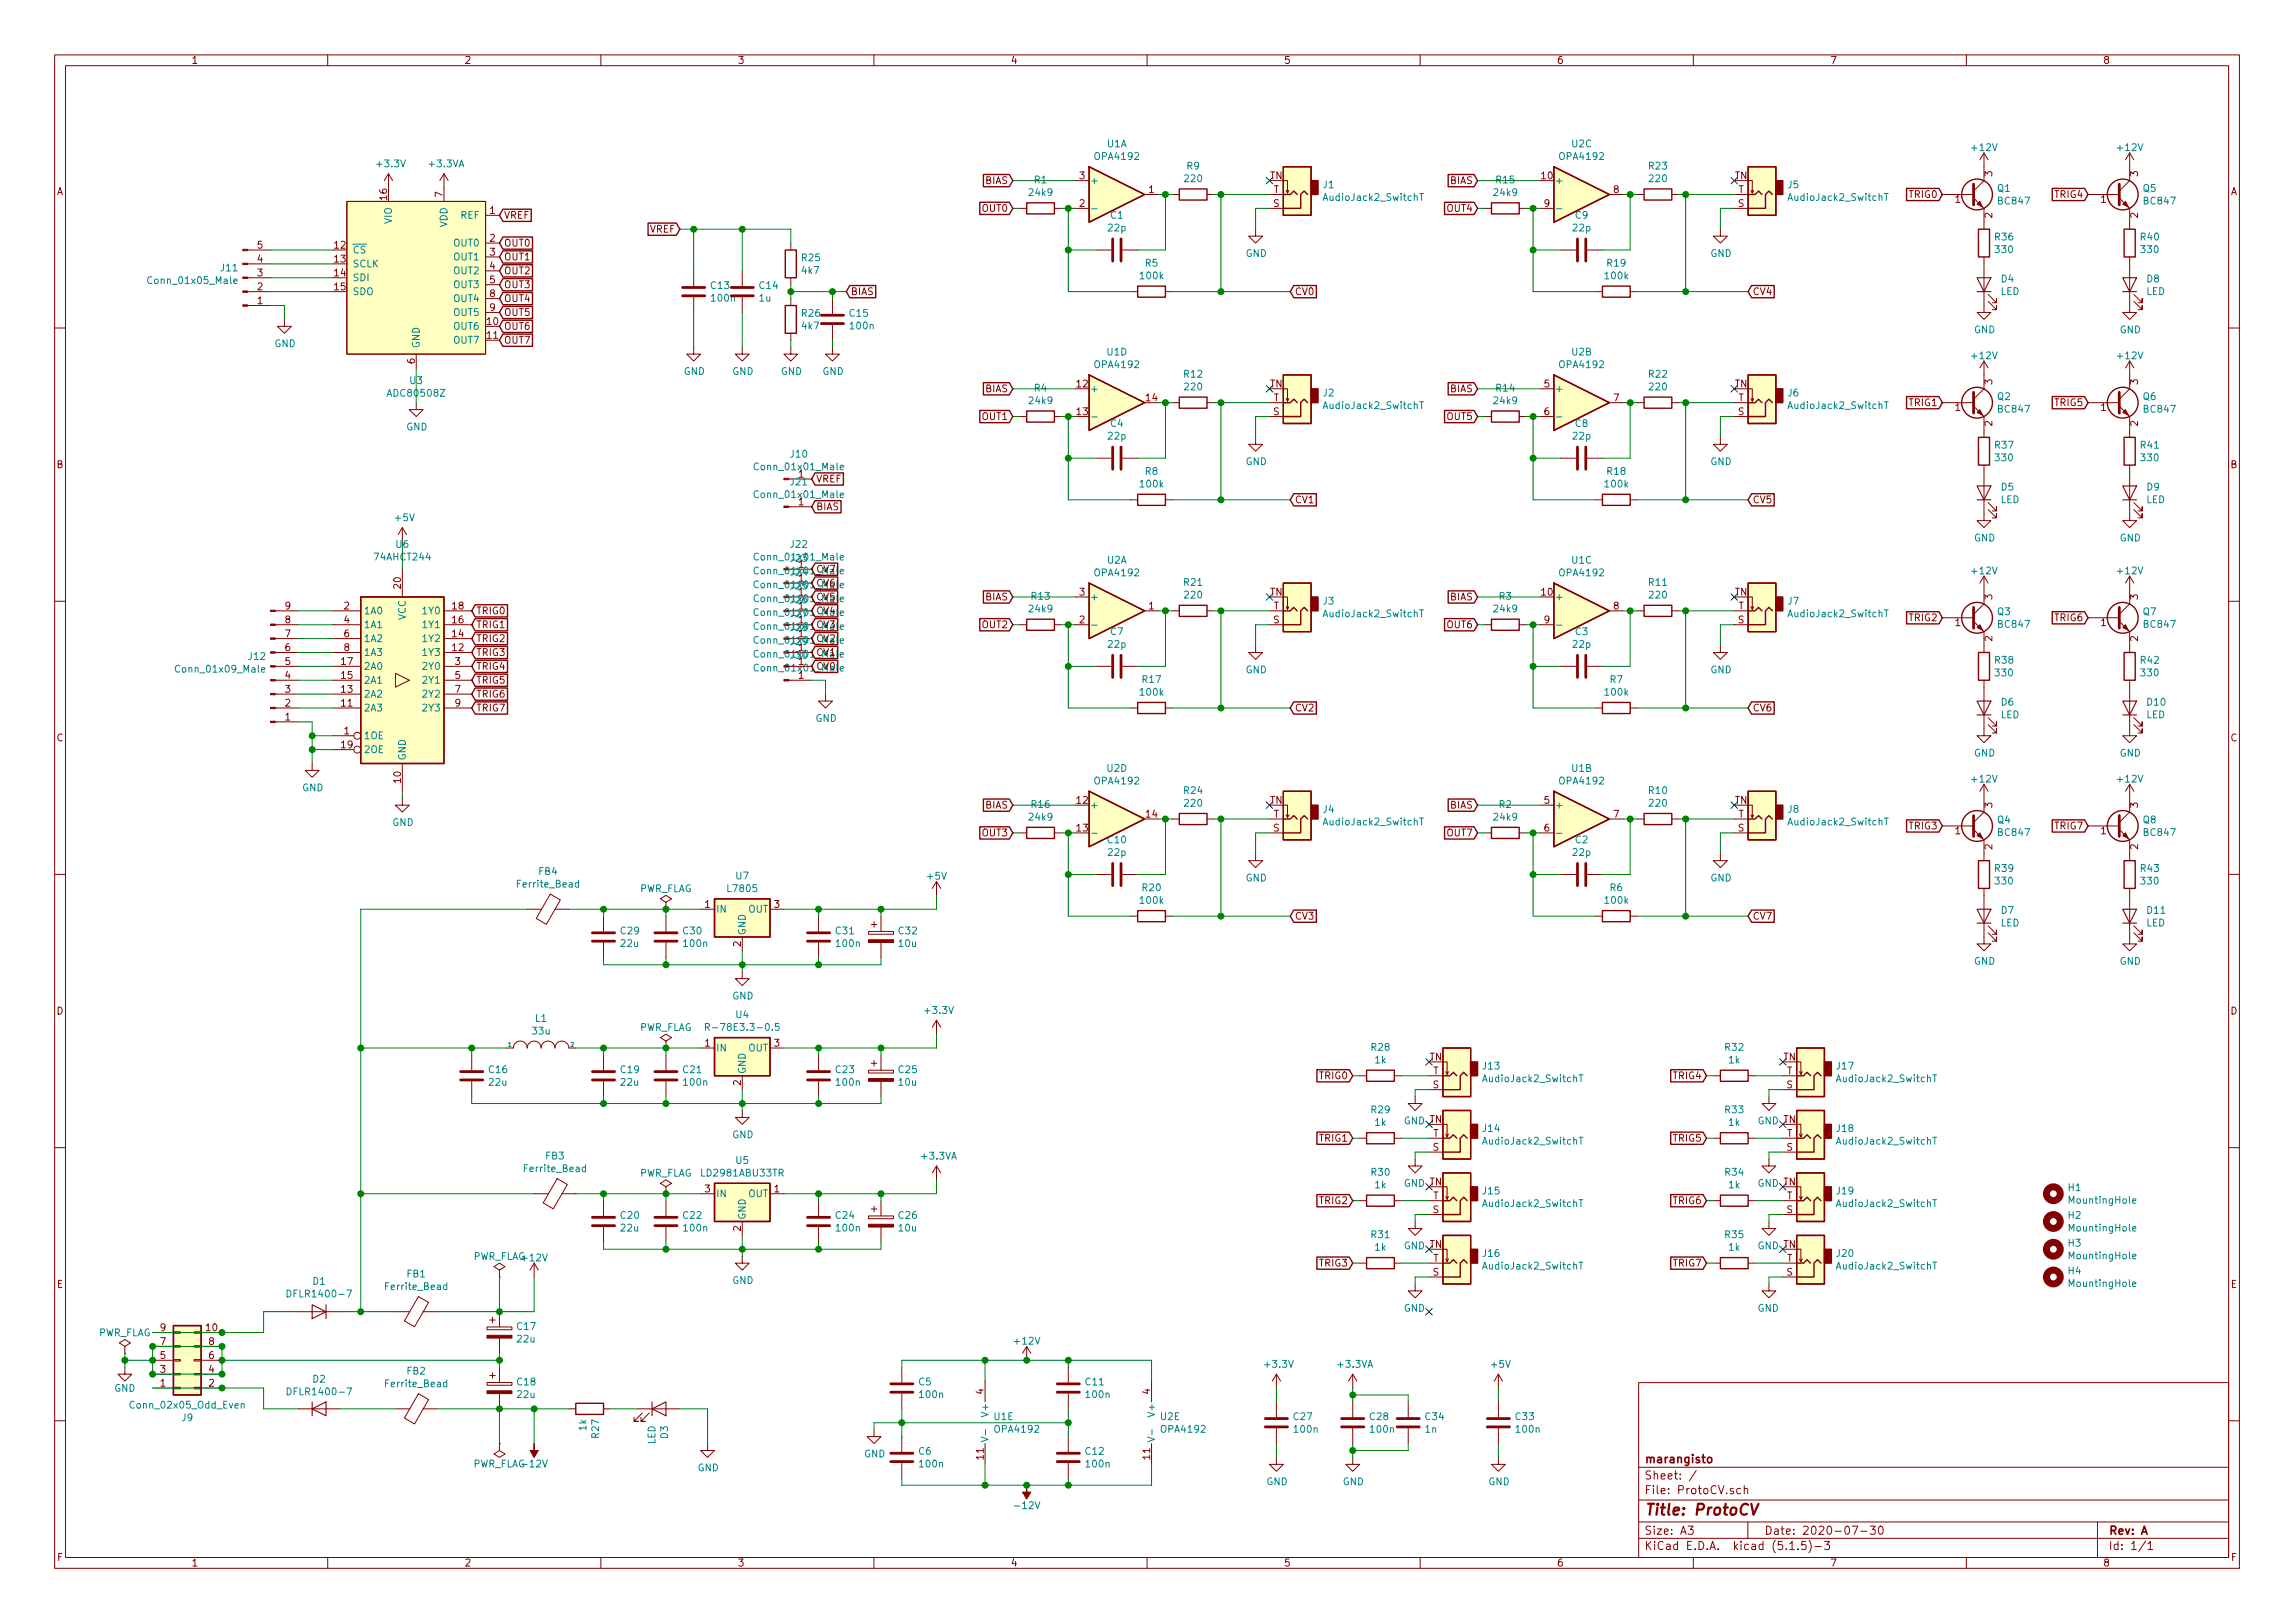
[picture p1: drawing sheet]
<svg xmlns="http://www.w3.org/2000/svg" width="420mm" height="297mm" viewBox="0 0 420 297" stroke-linecap="round" stroke-linejoin="round" font-family="sans-serif">
<defs><g id="words">
<text font-size="2.8" fill="#840000" x="301" y="277.3">Title: ProtoCV</text>
<g font-size="2.1" fill="#840000">
<text x="301" y="267.8">marangisto</text>
<text x="301" y="273.5">File: ProtoCV.sch</text>
<text x="301" y="270.8">Sheet: /</text>
<text x="301" y="280.9">Size: A3</text>
<text x="323" y="280.9">Date: 2020-07-30</text>
<text x="386" y="280.9">Rev: A</text>
<text x="301" y="283.7">KiCad E.D.A. kicad (5.1.5)-3</text>
<text x="386" y="283.7">Id: 1/1</text>
</g>
<g font-size="1.8" fill="#840000">
<text x="35" y="11.7">1</text>
<text x="85" y="11.7">2</text>
<text x="135" y="11.7">3</text>
<text x="185" y="11.7">4</text>
<text x="235" y="11.7">5</text>
<text x="285" y="11.7">6</text>
<text x="335" y="11.7">7</text>
<text x="385" y="11.7">8</text>
<text x="10.4" y="35.7">A</text>
<text x="180.4" y="33.7">BIAS</text>
<text x="197.6" y="32.8">3</text>
<text x="210.3" y="35.3">1</text>
<text x="232.5" y="32.8">TN</text>
<text x="233.1" y="35.3">T</text>
<text x="265.5" y="33.7">BIAS</text>
<text x="282.2" y="32.8">10</text>
<text x="295.4" y="35.3">8</text>
<text x="317.6" y="32.8">TN</text>
<text x="318.2" y="35.3">T</text>
<text x="364.7" y="32.3" transform="rotate(-90 364.7 32.3)">3</text>
<text x="391.4" y="32.3" transform="rotate(-90 391.4 32.3)">3</text>
<text x="408.4" y="35.7">A</text>
<text x="70.9" y="36.6" transform="rotate(-90 70.9 36.6)">16</text>
<text x="81" y="36.1" transform="rotate(-90 81 36.1)">7</text>
<text x="89.7" y="39.2">1</text>
<text x="92.2" y="40">VREF</text>
<text x="179.9" y="38.8">OUT0</text>
<text x="197.6" y="37.9">2</text>
<text x="233.1" y="37.9">S</text>
<text x="265" y="38.8">OUT4</text>
<text x="282.7" y="37.9">9</text>
<text x="318.2" y="37.9">S</text>
<text x="349.6" y="36.2">TRIG0</text>
<text x="358" y="37.1">1</text>
<text x="364.7" y="39.9" transform="rotate(-90 364.7 39.9)">2</text>
<text x="376.3" y="36.2">TRIG4</text>
<text x="384.6" y="37.1">1</text>
<text x="391.4" y="39.9" transform="rotate(-90 391.4 39.9)">2</text>
<text x="47.1" y="45.5">5</text>
<text x="61.3" y="45.5">12</text>
<text x="89.7" y="44.2">2</text>
<text x="89.7" y="46.8">3</text>
<text x="92.2" y="45.1">OUT0</text>
<text x="92.2" y="47.7">OUT1</text>
<text x="118.9" y="42.6">VREF</text>
<text x="47.1" y="53.1">2</text>
<text x="47.1" y="50.6">3</text>
<text x="47.1" y="48">4</text>
<text x="61.3" y="48">13</text>
<text x="61.3" y="50.6">14</text>
<text x="61.3" y="53.1">15</text>
<text x="89.7" y="49.3">4</text>
<text x="89.7" y="51.9">5</text>
<text x="92.2" y="50.2">OUT2</text>
<text x="92.2" y="52.7">OUT3</text>
<text x="47.1" y="55.7">1</text>
<text x="89.2" y="59.5">10</text>
<text x="89.7" y="54.4">8</text>
<text x="89.7" y="56.9">9</text>
<text x="92.2" y="55.3">OUT4</text>
<text x="92.2" y="57.8">OUT5</text>
<text x="155.7" y="54">BIAS</text>
<text x="237" y="54">CV0</text>
<text x="320.8" y="54">CV4</text>
<text x="89.2" y="62">11</text>
<text x="92.2" y="62.9">OUT7</text>
<text x="92.2" y="60.4">OUT6</text>
<text x="75.9" y="66.6" transform="rotate(-90 75.9 66.6)">6</text>
<text x="180.4" y="71.8">BIAS</text>
<text x="197.2" y="70.9">12</text>
<text x="232.5" y="70.9">TN</text>
<text x="265.5" y="71.8">BIAS</text>
<text x="282.7" y="70.9">5</text>
<text x="317.6" y="70.9">TN</text>
<text x="364.7" y="70.4" transform="rotate(-90 364.7 70.4)">3</text>
<text x="391.4" y="70.4" transform="rotate(-90 391.4 70.4)">3</text>
<text x="179.9" y="76.9">OUT1</text>
<text x="197.2" y="76">13</text>
<text x="209.9" y="73.4">14</text>
<text x="233.1" y="76">S</text>
<text x="233.1" y="73.4">T</text>
<text x="265" y="76.9">OUT5</text>
<text x="282.7" y="76">6</text>
<text x="295.4" y="73.4">7</text>
<text x="318.2" y="76">S</text>
<text x="318.2" y="73.4">T</text>
<text x="349.6" y="74.3">TRIG1</text>
<text x="358" y="75.2">1</text>
<text x="364.7" y="78" transform="rotate(-90 364.7 78)">2</text>
<text x="376.3" y="74.3">TRIG5</text>
<text x="384.6" y="75.2">1</text>
<text x="391.4" y="78" transform="rotate(-90 391.4 78)">2</text>
<text x="10.4" y="85.7">B</text>
<text x="146.2" y="87.4">1</text>
<text x="149.4" y="88.3">VREF</text>
<text x="408.4" y="85.7">B</text>
<text x="146.2" y="92.5">1</text>
<text x="149.4" y="93.4">BIAS</text>
<text x="237" y="92.1">CV1</text>
<text x="320.8" y="92.1">CV5</text>
<text x="73.4" y="107.7" transform="rotate(-90 73.4 107.7)">20</text>
<text x="146.2" y="103.9">1</text>
<text x="146.2" y="106.5">1</text>
<text x="149.4" y="104.8">CV7</text>
<text x="149.4" y="107.4">CV6</text>
<text x="52.2" y="111.5">9</text>
<text x="63" y="111.5">2</text>
<text x="82.9" y="111.5">18</text>
<text x="87.1" y="112.4">TRIG0</text>
<text x="146.2" y="109">1</text>
<text x="146.2" y="111.5">1</text>
<text x="149.4" y="109.9">CV5</text>
<text x="149.4" y="112.4">CV4</text>
<text x="180.4" y="109.9">BIAS</text>
<text x="197.6" y="109">3</text>
<text x="210.3" y="111.5">1</text>
<text x="232.5" y="109">TN</text>
<text x="233.1" y="111.5">T</text>
<text x="265.5" y="109.9">BIAS</text>
<text x="282.2" y="109">10</text>
<text x="295.4" y="111.5">8</text>
<text x="317.6" y="109">TN</text>
<text x="318.2" y="111.5">T</text>
<text x="349.6" y="113.7">TRIG2</text>
<text x="364.7" y="109.7" transform="rotate(-90 364.7 109.7)">3</text>
<text x="376.3" y="113.7">TRIG6</text>
<text x="391.4" y="109.7" transform="rotate(-90 391.4 109.7)">3</text>
<text x="52.2" y="119.2">6</text>
<text x="52.2" y="116.6">7</text>
<text x="52.2" y="114.1">8</text>
<text x="63" y="114.1">4</text>
<text x="63" y="116.6">6</text>
<text x="63" y="119.2">8</text>
<text x="82.9" y="119.2">12</text>
<text x="82.9" y="116.6">14</text>
<text x="82.9" y="114.1">16</text>
<text x="87.1" y="117.5">TRIG2</text>
<text x="87.1" y="115">TRIG1</text>
<text x="146.2" y="114.1">1</text>
<text x="146.2" y="116.6">1</text>
<text x="146.2" y="119.2">1</text>
<text x="149.4" y="115">CV3</text>
<text x="149.4" y="117.5">CV2</text>
<text x="179.9" y="115">OUT2</text>
<text x="197.6" y="114.1">2</text>
<text x="233.1" y="114.1">S</text>
<text x="265" y="115">OUT6</text>
<text x="282.7" y="114.1">9</text>
<text x="318.2" y="114.1">S</text>
<text x="358" y="114.6">1</text>
<text x="364.7" y="117.4" transform="rotate(-90 364.7 117.4)">2</text>
<text x="384.6" y="114.6">1</text>
<text x="391.4" y="117.4" transform="rotate(-90 391.4 117.4)">2</text>
<text x="52.2" y="124.2">4</text>
<text x="52.2" y="121.7">5</text>
<text x="62.5" y="124.2">15</text>
<text x="62.5" y="121.7">17</text>
<text x="83.3" y="121.7">3</text>
<text x="83.3" y="124.2">5</text>
<text x="87.1" y="125.1">TRIG5</text>
<text x="87.1" y="122.6">TRIG4</text>
<text x="87.1" y="120.1">TRIG3</text>
<text x="138.6" y="122.9">Conn_01x01_Male</text>
<text x="146.2" y="124.2">1</text>
<text x="146.2" y="121.7">1</text>
<text x="149.4" y="120.1">CV1</text>
<text x="149.4" y="122.6">CV0</text>
<text x="52.2" y="131.9">1</text>
<text x="52.2" y="129.3">2</text>
<text x="52.2" y="126.8">3</text>
<text x="62.5" y="129.3">11</text>
<text x="62.5" y="126.8">13</text>
<text x="83.3" y="126.8">7</text>
<text x="83.3" y="129.3">9</text>
<text x="87.1" y="130.2">TRIG7</text>
<text x="87.1" y="127.7">TRIG6</text>
<text x="237" y="130.2">CV2</text>
<text x="320.8" y="130.2">CV6</text>
<text x="10.4" y="135.7">C</text>
<text x="62.5" y="136.9">19</text>
<text x="63" y="134.4">1</text>
<text x="408.4" y="135.7">C</text>
<text x="73.4" y="143.2" transform="rotate(-90 73.4 143.2)">10</text>
<text x="180.4" y="148">BIAS</text>
<text x="197.2" y="147.1">12</text>
<text x="209.9" y="149.6">14</text>
<text x="232.5" y="147.1">TN</text>
<text x="233.1" y="149.6">T</text>
<text x="265.5" y="148">BIAS</text>
<text x="282.7" y="147.1">5</text>
<text x="295.4" y="149.6">7</text>
<text x="317.6" y="147.1">TN</text>
<text x="318.2" y="149.6">T</text>
<text x="364.7" y="147.8" transform="rotate(-90 364.7 147.8)">3</text>
<text x="391.4" y="147.8" transform="rotate(-90 391.4 147.8)">3</text>
<text x="179.9" y="153.1">OUT3</text>
<text x="197.2" y="152.2">13</text>
<text x="233.1" y="152.2">S</text>
<text x="265" y="153.1">OUT7</text>
<text x="282.7" y="152.2">6</text>
<text x="318.2" y="152.2">S</text>
<text x="349.6" y="151.8">TRIG3</text>
<text x="358" y="152.7">1</text>
<text x="364.7" y="155.5" transform="rotate(-90 364.7 155.5)">2</text>
<text x="376.3" y="151.8">TRIG7</text>
<text x="384.6" y="152.7">1</text>
<text x="391.4" y="155.5" transform="rotate(-90 391.4 155.5)">2</text>
<text x="129.1" y="166.2">1</text>
<text x="141.8" y="166.2">3</text>
<text x="135.6" y="173.2" transform="rotate(-90 135.6 173.2)">2</text>
<text x="237" y="168.3">CV3</text>
<text x="320.8" y="168.3">CV7</text>
<text x="10.4" y="185.7">D</text>
<text x="408.4" y="185.7">D</text>
<text x="129.1" y="191.6">1</text>
<text x="141.8" y="191.6">3</text>
<text x="241.7" y="197.5">TRIG0</text>
<text x="261.7" y="194.1">TN</text>
<text x="262.4" y="196.6">T</text>
<text x="306.4" y="197.5">TRIG4</text>
<text x="326.5" y="194.1">TN</text>
<text x="327.1" y="196.6">T</text>
<text x="135.6" y="198.6" transform="rotate(-90 135.6 198.6)">2</text>
<text x="262.3" y="199.2">S</text>
<text x="327.1" y="199.2">S</text>
<text x="241.7" y="209">TRIG1</text>
<text x="262.4" y="208.1">T</text>
<text x="306.4" y="209">TRIG5</text>
<text x="327.1" y="208.1">T</text>
<text x="262.3" y="210.6">S</text>
<text x="327.1" y="210.6">S</text>
<text x="129.1" y="218.2">3</text>
<text x="141.8" y="218.2">1</text>
<text x="241.7" y="220.4">TRIG2</text>
<text x="262.4" y="219.5">T</text>
<text x="306.4" y="220.4">TRIG6</text>
<text x="327.1" y="219.5">T</text>
<text x="135.6" y="225.3" transform="rotate(-90 135.6 225.3)">2</text>
<text x="262.3" y="222">S</text>
<text x="327.1" y="222">S</text>
<text x="241.7" y="231.8">TRIG3</text>
<text x="262.3" y="233.5">S</text>
<text x="262.4" y="230.9">T</text>
<text x="306.4" y="231.8">TRIG7</text>
<text x="327.1" y="233.5">S</text>
<text x="327.1" y="230.9">T</text>
<text x="10.4" y="235.7">E</text>
<text x="408.4" y="235.7">E</text>
<text x="29.4" y="243.6">9</text>
<text x="37.8" y="243.6">10</text>
<text x="29.4" y="251.2">3</text>
<text x="29.4" y="248.7">5</text>
<text x="29.4" y="246.2">7</text>
<text x="38.3" y="251.2">4</text>
<text x="38.3" y="248.7">6</text>
<text x="38.3" y="246.2">8</text>
<text x="29.4" y="253.8">1</text>
<text x="38.3" y="253.8">2</text>
<text x="180.1" y="255.2" transform="rotate(-90 180.1 255.2)">4</text>
<text x="210.6" y="255.2" transform="rotate(-90 210.6 255.2)">4</text>
<text x="180.1" y="267.1" transform="rotate(-90 180.1 267.1)">11</text>
<text x="210.6" y="267.1" transform="rotate(-90 210.6 267.1)">11</text>
<text x="10.5" y="285.7">F</text>
<text x="35" y="286.7">1</text>
<text x="85" y="286.7">2</text>
<text x="135" y="286.7">3</text>
<text x="185" y="286.7">4</text>
<text x="235" y="286.7">5</text>
<text x="285" y="286.7">6</text>
<text x="335" y="286.7">7</text>
<text x="385" y="286.7">8</text>
<text x="408.5" y="285.7">F</text>
</g>
<g font-size="1.8" fill="#008484">
<text x="200.6" y="29.3">OPA4192</text>
<text x="202.7" y="27">U1A</text>
<text x="285.7" y="29.3">OPA4192</text>
<text x="287.8" y="27">U2C</text>
<text x="361.1" y="27.6">+12V</text>
<text x="387.8" y="27.6">+12V</text>
<text x="69.2" y="30.6">+3.3V</text>
<text x="78.7" y="30.6">+3.3VA</text>
<text x="188.5" y="35.9">24k9</text>
<text x="189.4" y="33.6">R1</text>
<text x="199.5" y="33.7">+</text>
<text x="217" y="33.3">220</text>
<text x="217.3" y="31">R9</text>
<text x="242.3" y="34.5">J1</text>
<text x="273.6" y="35.9">24k9</text>
<text x="274" y="33.6">R15</text>
<text x="284.6" y="33.7">+</text>
<text x="301.9" y="31">R23</text>
<text x="302.1" y="33.3">220</text>
<text x="327.4" y="34.5">J5</text>
<text x="365.7" y="35.1">Q1</text>
<text x="392.4" y="35.1">Q5</text>
<text x="71.8" y="40.9" transform="rotate(-90 71.8 40.9)">VIO</text>
<text x="81.9" y="41.6" transform="rotate(-90 81.9 41.6)">VDD</text>
<text x="84.4" y="40">REF</text>
<text x="203.4" y="40">C1</text>
<text x="242.6" y="36.8">AudioJack2_SwitchT</text>
<text x="288.4" y="40">C9</text>
<text x="327.7" y="36.8">AudioJack2_SwitchT</text>
<text x="365.9" y="37.4">BC847</text>
<text x="392.6" y="37.4">BC847</text>
<text x="64.5" y="46.4">CS</text>
<text x="83.2" y="45.1">OUT0</text>
<text x="83.2" y="47.7">OUT1</text>
<text x="146.8" y="47.8">R25</text>
<text x="202.9" y="42.4">22p</text>
<text x="228" y="47">GND</text>
<text x="288" y="42.4">22p</text>
<text x="313.1" y="47">GND</text>
<text x="365.3" y="44">R36</text>
<text x="365.4" y="46.3">330</text>
<text x="391.9" y="44">R40</text>
<text x="392.1" y="46.3">330</text>
<text x="27.6" y="52">Conn_01x05_Male</text>
<text x="40.5" y="49.7">J11</text>
<text x="64.5" y="48.9">SCLK</text>
<text x="64.5" y="51.5">SDI</text>
<text x="83.2" y="50.2">OUT2</text>
<text x="83.2" y="52.7">OUT3</text>
<text x="130.2" y="52.9">C13</text>
<text x="139.1" y="52.9">C14</text>
<text x="146.9" y="50.1">4k7</text>
<text x="208.9" y="51.1">100k</text>
<text x="209.7" y="48.8">R5</text>
<text x="294" y="51.1">100k</text>
<text x="294.3" y="48.8">R19</text>
<text x="366.2" y="54">LED</text>
<text x="366.4" y="51.7">D4</text>
<text x="392.9" y="54">LED</text>
<text x="393.1" y="51.7">D8</text>
<text x="64.5" y="54">SDO</text>
<text x="83.2" y="55.3">OUT4</text>
<text x="83.2" y="57.8">OUT5</text>
<text x="130.4" y="55.2">100n</text>
<text x="139" y="55.2">1u</text>
<text x="146.8" y="58">R26</text>
<text x="155.6" y="58">C15</text>
<text x="50.2" y="63.5">GND</text>
<text x="76.8" y="63.8" transform="rotate(-90 76.8 63.8)">GND</text>
<text x="83.2" y="60.4">OUT6</text>
<text x="83.2" y="62.9">OUT7</text>
<text x="146.9" y="60.3">4k7</text>
<text x="155.8" y="60.3">100n</text>
<text x="202.7" y="65.1">U1D</text>
<text x="287.8" y="65.1">U2B</text>
<text x="361.1" y="65.7">+12V</text>
<text x="361.4" y="61">GND</text>
<text x="387.8" y="65.7">+12V</text>
<text x="388.1" y="61">GND</text>
<text x="75.1" y="70.3">U3</text>
<text x="125.2" y="68.6">GND</text>
<text x="134.1" y="68.6">GND</text>
<text x="143" y="68.6">GND</text>
<text x="150.6" y="68.6">GND</text>
<text x="189.4" y="71.7">R4</text>
<text x="199.5" y="71.8">+</text>
<text x="200.6" y="67.4">OPA4192</text>
<text x="216.8" y="69.1">R12</text>
<text x="217" y="71.4">220</text>
<text x="274" y="71.7">R14</text>
<text x="284.6" y="71.8">+</text>
<text x="285.7" y="67.4">OPA4192</text>
<text x="301.9" y="69.1">R22</text>
<text x="302.1" y="71.4">220</text>
<text x="71.3" y="72.6">ADC80508Z</text>
<text x="188.5" y="74">24k9</text>
<text x="242.3" y="72.6">J2</text>
<text x="242.6" y="74.9">AudioJack2_SwitchT</text>
<text x="273.6" y="74">24k9</text>
<text x="327.4" y="72.6">J6</text>
<text x="327.7" y="74.9">AudioJack2_SwitchT</text>
<text x="365.7" y="73.2">Q2</text>
<text x="365.9" y="75.5">BC847</text>
<text x="392.4" y="73.2">Q6</text>
<text x="392.6" y="75.5">BC847</text>
<text x="74.4" y="78.8">GND</text>
<text x="144.8" y="83.8">J10</text>
<text x="202.9" y="80.5">22p</text>
<text x="203.4" y="78.1">C4</text>
<text x="288" y="80.5">22p</text>
<text x="288.4" y="78.1">C8</text>
<text x="365.3" y="82.1">R37</text>
<text x="391.9" y="82.1">R41</text>
<text x="138.6" y="86.1">Conn_01x01_Male</text>
<text x="144.8" y="88.8">J21</text>
<text x="208.9" y="89.2">100k</text>
<text x="209.7" y="86.9">R8</text>
<text x="228" y="85.1">GND</text>
<text x="294" y="89.2">100k</text>
<text x="294.3" y="86.9">R18</text>
<text x="313.1" y="85.1">GND</text>
<text x="365.4" y="84.4">330</text>
<text x="366.4" y="89.8">D5</text>
<text x="392.1" y="84.4">330</text>
<text x="393.1" y="89.8">D9</text>
<text x="72.4" y="95.4">+5V</text>
<text x="138.6" y="91.1">Conn_01x01_Male</text>
<text x="366.2" y="92.1">LED</text>
<text x="392.9" y="92.1">LED</text>
<text x="72.5" y="100.3">U6</text>
<text x="144.8" y="100.3">J22</text>
<text x="361.4" y="99.1">GND</text>
<text x="388.1" y="99.1">GND</text>
<text x="68.8" y="102.6">74AHCT244</text>
<text x="138.6" y="102.6">Conn_01x01_Male</text>
<text x="138.6" y="105.1">Conn_01x01_Male</text>
<text x="138.6" y="107.7">Conn_01x01_Male</text>
<text x="144.8" y="102.8">J23</text>
<text x="144.8" y="105.3">J24</text>
<text x="144.8" y="107.9">J25</text>
<text x="200.6" y="105.5">OPA4192</text>
<text x="202.7" y="103.2">U2A</text>
<text x="216.8" y="107.2">R21</text>
<text x="285.7" y="105.5">OPA4192</text>
<text x="287.8" y="103.2">U1C</text>
<text x="301.9" y="107.2">R11</text>
<text x="361.1" y="105.1">+12V</text>
<text x="387.8" y="105.1">+12V</text>
<text x="66.5" y="112.4">1A0</text>
<text x="74.3" y="113.5" transform="rotate(-90 74.3 113.5)">VCC</text>
<text x="77.6" y="112.4">1Y0</text>
<text x="138.6" y="110.2">Conn_01x01_Male</text>
<text x="138.6" y="112.7">Conn_01x01_Male</text>
<text x="144.8" y="110.4">J26</text>
<text x="144.8" y="113">J27</text>
<text x="188.5" y="112.1">24k9</text>
<text x="188.9" y="109.8">R13</text>
<text x="199.5" y="109.9">+</text>
<text x="217" y="109.5">220</text>
<text x="242.3" y="110.7">J3</text>
<text x="242.6" y="113">AudioJack2_SwitchT</text>
<text x="273.6" y="112.1">24k9</text>
<text x="274.5" y="109.8">R3</text>
<text x="284.6" y="109.9">+</text>
<text x="302.1" y="109.5">220</text>
<text x="327.4" y="110.7">J7</text>
<text x="327.7" y="113">AudioJack2_SwitchT</text>
<text x="365.7" y="112.6">Q3</text>
<text x="392.4" y="112.6">Q7</text>
<text x="66.5" y="115">1A1</text>
<text x="66.5" y="117.5">1A2</text>
<text x="77.6" y="117.5">1Y2</text>
<text x="77.6" y="115">1Y1</text>
<text x="138.6" y="115.3">Conn_01x01_Male</text>
<text x="138.6" y="117.8">Conn_01x01_Male</text>
<text x="144.8" y="115.5">J28</text>
<text x="144.8" y="118">J29</text>
<text x="202.9" y="118.6">22p</text>
<text x="203.4" y="116.2">C7</text>
<text x="288" y="118.6">22p</text>
<text x="288.4" y="116.2">C3</text>
<text x="365.9" y="114.9">BC847</text>
<text x="392.6" y="114.9">BC847</text>
<text x="32.6" y="123.1">Conn_01x09_Male</text>
<text x="45.6" y="120.8">J12</text>
<text x="66.5" y="125.1">2A1</text>
<text x="66.5" y="122.6">2A0</text>
<text x="66.5" y="120.1">1A3</text>
<text x="77.6" y="120.1">1Y3</text>
<text x="77.6" y="122.6">2Y0</text>
<text x="77.6" y="125.1">2Y1</text>
<text x="138.6" y="120.4">Conn_01x01_Male</text>
<text x="144.8" y="120.6">J30</text>
<text x="209.2" y="125">R17</text>
<text x="228" y="123.2">GND</text>
<text x="294.8" y="125">R7</text>
<text x="313.1" y="123.2">GND</text>
<text x="365.3" y="121.5">R38</text>
<text x="365.4" y="123.8">330</text>
<text x="391.9" y="121.5">R42</text>
<text x="392.1" y="123.8">330</text>
<text x="66.5" y="130.2">2A3</text>
<text x="66.5" y="127.7">2A2</text>
<text x="77.6" y="127.7">2Y2</text>
<text x="77.6" y="130.2">2Y3</text>
<text x="208.9" y="127.3">100k</text>
<text x="294" y="127.3">100k</text>
<text x="366.2" y="131.5">LED</text>
<text x="366.4" y="129.1">D6</text>
<text x="392.9" y="131.5">LED</text>
<text x="393.1" y="129.1">D10</text>
<text x="66.5" y="135.3">1OE</text>
<text x="66.5" y="137.8">2OE</text>
<text x="149.3" y="132.1">GND</text>
<text x="74.3" y="139.2" transform="rotate(-90 74.3 139.2)">GND</text>
<text x="200.6" y="143.6">OPA4192</text>
<text x="202.7" y="141.3">U2D</text>
<text x="285.7" y="143.6">OPA4192</text>
<text x="287.8" y="141.3">U1B</text>
<text x="361.1" y="143.2">+12V</text>
<text x="361.4" y="138.5">GND</text>
<text x="387.8" y="143.2">+12V</text>
<text x="388.1" y="138.5">GND</text>
<text x="55.3" y="144.8">GND</text>
<text x="188.9" y="147.9">R16</text>
<text x="199.5" y="148">+</text>
<text x="216.8" y="145.3">R24</text>
<text x="217" y="147.6">220</text>
<text x="242.3" y="148.8">J4</text>
<text x="274.5" y="147.9">R2</text>
<text x="284.6" y="148">+</text>
<text x="301.9" y="145.3">R10</text>
<text x="302.1" y="147.6">220</text>
<text x="327.4" y="148.8">J8</text>
<text x="71.8" y="151.2">GND</text>
<text x="188.5" y="150.2">24k9</text>
<text x="202.8" y="154.3">C10</text>
<text x="242.6" y="151.1">AudioJack2_SwitchT</text>
<text x="273.6" y="150.2">24k9</text>
<text x="288.4" y="154.3">C2</text>
<text x="327.7" y="151.1">AudioJack2_SwitchT</text>
<text x="365.7" y="150.7">Q4</text>
<text x="365.9" y="153">BC847</text>
<text x="392.4" y="150.7">Q8</text>
<text x="392.6" y="153">BC847</text>
<text x="98.7" y="160.1">FB4</text>
<text x="134.8" y="160.9">U7</text>
<text x="169.8" y="161">+5V</text>
<text x="202.9" y="156.7">22p</text>
<text x="228" y="161.3">GND</text>
<text x="288" y="156.7">22p</text>
<text x="313.1" y="161.3">GND</text>
<text x="365.3" y="159.6">R39</text>
<text x="365.4" y="161.9">330</text>
<text x="391.9" y="159.6">R43</text>
<text x="392.1" y="161.9">330</text>
<text x="94.9" y="162.4">Ferrite_Bead</text>
<text x="117" y="163.3">PWR_FLAG</text>
<text x="131.1" y="167">IN</text>
<text x="133.4" y="163.3">L7805</text>
<text x="137" y="167">OUT</text>
<text x="208.9" y="165.4">100k</text>
<text x="209.2" y="163.1">R20</text>
<text x="294" y="165.4">100k</text>
<text x="294.8" y="163.1">R6</text>
<text x="366.4" y="167.2">D7</text>
<text x="393.1" y="167.2">D11</text>
<text x="113.7" y="171">C29</text>
<text x="113.7" y="173.3">22u</text>
<text x="125.1" y="171">C30</text>
<text x="125.3" y="173.3">100n</text>
<text x="136.5" y="171.2" transform="rotate(-90 136.5 171.2)">GND</text>
<text x="153.1" y="171">C31</text>
<text x="153.2" y="173.3">100n</text>
<text x="164.6" y="171">C32</text>
<text x="164.6" y="173.3">10u</text>
<text x="366.2" y="169.6">LED</text>
<text x="392.9" y="169.6">LED</text>
<text x="361.4" y="176.6">GND</text>
<text x="388.1" y="176.6">GND</text>
<text x="134.1" y="182.9">GND</text>
<text x="169.5" y="185.6">+3.3V</text>
<text x="97.5" y="189.3">33u</text>
<text x="98" y="187">L1</text>
<text x="117" y="188.7">PWR_FLAG</text>
<text x="130.6" y="188.7">R-78E3.3-0.5</text>
<text x="134.8" y="186.3">U4</text>
<text x="89.6" y="196.4">C16</text>
<text x="113.7" y="196.4">C19</text>
<text x="125.1" y="196.4">C21</text>
<text x="131.1" y="192.4">IN</text>
<text x="136.5" y="196.6" transform="rotate(-90 136.5 196.6)">GND</text>
<text x="137" y="192.4">OUT</text>
<text x="153.1" y="196.4">C23</text>
<text x="164.6" y="196.4">C25</text>
<text x="251.1" y="192.3">R28</text>
<text x="251.8" y="194.6">1k</text>
<text x="271.5" y="195.7">J13</text>
<text x="315.9" y="192.3">R32</text>
<text x="316.5" y="194.6">1k</text>
<text x="336.3" y="195.7">J17</text>
<text x="89.6" y="198.7">22u</text>
<text x="113.7" y="198.7">22u</text>
<text x="125.3" y="198.7">100n</text>
<text x="153.2" y="198.7">100n</text>
<text x="164.6" y="198.7">10u</text>
<text x="251.1" y="203.7">R29</text>
<text x="271.8" y="198.1">AudioJack2_SwitchT</text>
<text x="315.9" y="203.7">R33</text>
<text x="336.5" y="198.1">AudioJack2_SwitchT</text>
<text x="134.1" y="208.3">GND</text>
<text x="251.8" y="206.1">1k</text>
<text x="271.5" y="207.2">J14</text>
<text x="271.8" y="209.5">AudioJack2_SwitchT</text>
<text x="316.5" y="206.1">1k</text>
<text x="336.3" y="207.2">J18</text>
<text x="336.5" y="209.5">AudioJack2_SwitchT</text>
<text x="96.2" y="214.5">Ferrite_Bead</text>
<text x="99.9" y="212.2">FB3</text>
<text x="117" y="215.4">PWR_FLAG</text>
<text x="128.7" y="215.3">LD2981ABU33TR</text>
<text x="134.8" y="213">U5</text>
<text x="168.9" y="212.2">+3.3VA</text>
<text x="251.1" y="215.2">R30</text>
<text x="315.9" y="215.2">R34</text>
<text x="131.1" y="219.1">IN</text>
<text x="137" y="219.1">OUT</text>
<text x="251.8" y="217.5">1k</text>
<text x="271.5" y="218.6">J15</text>
<text x="271.8" y="220.9">AudioJack2_SwitchT</text>
<text x="316.5" y="217.5">1k</text>
<text x="336.3" y="218.6">J19</text>
<text x="336.5" y="220.9">AudioJack2_SwitchT</text>
<text x="378.7" y="218">H1</text>
<text x="379" y="220.3">MountingHole</text>
<text x="113.7" y="223.1">C20</text>
<text x="113.7" y="225.4">22u</text>
<text x="125.1" y="223.1">C22</text>
<text x="125.3" y="225.4">100n</text>
<text x="136.5" y="223.3" transform="rotate(-90 136.5 223.3)">GND</text>
<text x="153.1" y="223.1">C24</text>
<text x="153.2" y="225.4">100n</text>
<text x="164.6" y="223.1">C26</text>
<text x="164.6" y="225.4">10u</text>
<text x="251.1" y="226.6">R31</text>
<text x="315.9" y="226.6">R35</text>
<text x="378.7" y="223.1">H2</text>
<text x="379" y="225.4">MountingHole</text>
<text x="74.5" y="233.8">FB1</text>
<text x="86.5" y="230.6">PWR_FLAG+12V</text>
<text x="251.8" y="228.9">1k</text>
<text x="271.5" y="230">J16</text>
<text x="271.8" y="232.3">AudioJack2_SwitchT</text>
<text x="316.5" y="228.9">1k</text>
<text x="336.3" y="230">J20</text>
<text x="336.5" y="232.3">AudioJack2_SwitchT</text>
<text x="378.7" y="233.2">H4</text>
<text x="378.7" y="228.2">H3</text>
<text x="379" y="230.5">MountingHole</text>
<text x="53.3" y="237.5">DFLR1400-7</text>
<text x="57.3" y="235.1">D1</text>
<text x="70.8" y="236.1">Ferrite_Bead</text>
<text x="134.1" y="235">GND</text>
<text x="379" y="235.5">MountingHole</text>
<text x="17.9" y="244.6">PWR_FLAG</text>
<text x="94.7" y="243.4">C17</text>
<text x="94.8" y="245.7">22u</text>
<text x="257" y="240.1">GND</text>
<text x="321.8" y="240.1">GND</text>
<text x="74.5" y="251.6">FB2</text>
<text x="185.9" y="246.1">+12V</text>
<text x="231.7" y="250.3">+3.3V</text>
<text x="245.1" y="250.3">+3.3VA</text>
<text x="273.1" y="250.3">+5V</text>
<text x="20.9" y="254.7">GND</text>
<text x="24.2" y="257.8">Conn_02x05_Odd_Even</text>
<text x="53.3" y="255.4">DFLR1400-7</text>
<text x="57.3" y="253">D2</text>
<text x="70.8" y="253.9">Ferrite_Bead</text>
<text x="94.7" y="253.6">C18</text>
<text x="94.8" y="255.9">22u</text>
<text x="168.2" y="253.6">C5</text>
<text x="168.5" y="255.9">100n</text>
<text x="198.8" y="253.6">C11</text>
<text x="199" y="255.9">100n</text>
<text x="33.3" y="260.1">J9</text>
<text x="107.4" y="261.8" transform="rotate(-90 107.4 261.8)">1k</text>
<text x="109.7" y="263.2" transform="rotate(-90 109.7 263.2)">R27</text>
<text x="122.3" y="263.3" transform="rotate(-90 122.3 263.3)">D3</text>
<text x="181" y="258.9" transform="rotate(-90 181 258.9)">V+</text>
<text x="182" y="259.9">U1E</text>
<text x="182.3" y="262.2">OPA4192</text>
<text x="211.5" y="258.9" transform="rotate(-90 211.5 258.9)">V+</text>
<text x="212.5" y="259.9">U2E</text>
<text x="212.8" y="262.2">OPA4192</text>
<text x="236.9" y="259.9">C27</text>
<text x="237.1" y="262.2">100n</text>
<text x="250.9" y="259.9">C28</text>
<text x="251" y="262.2">100n</text>
<text x="261" y="262.2">1n</text>
<text x="261" y="259.9">C34</text>
<text x="277.5" y="259.9">C33</text>
<text x="277.7" y="262.2">100n</text>
<text x="86.5" y="268.6">PWR_FLAG-12V</text>
<text x="120" y="264.4" transform="rotate(-90 120 264.4)">LED</text>
<text x="127.7" y="269.3">GND</text>
<text x="158.2" y="266.7">GND</text>
<text x="168.2" y="266.3">C6</text>
<text x="168.5" y="268.6">100n</text>
<text x="198.8" y="266.3">C12</text>
<text x="199" y="268.6">100n</text>
<text x="231.9" y="271.8">GND</text>
<text x="245.8" y="271.8">GND</text>
<text x="272.5" y="271.8">GND</text>
<text x="186.1" y="276.2">-12V</text>
</g>
<g font-size="1.8" fill="#000084">
<text x="257" y="205.8">GND TN</text>
<text x="321.8" y="205.8">GND TN</text>
<text x="257" y="217.2">GND TN</text>
<text x="321.8" y="217.2">GND TN</text>
<text x="257" y="228.6">GND TN</text>
<text x="321.8" y="228.6">GND TN</text>
</g>
<g font-size="1.1" fill="#008484">
<text x="93.1" y="191.6">1</text>
<text x="104.5" y="191.6">2</text>
</g>
</g></defs>
<g fill="none" stroke="#840000" stroke-width=".18">
<path d="M10 10h400v277h-400zM12 12h396v273.1h-396zM60 10v2M110 10v2M160 10v2M210 10v2M260 10v2M310 10v2M360 10v2M63.5 36.9h25.4v27.9h-25.4zM71.1 31.8l-.7 1.3M71.1 31.8v2.5"/>
<path d="M71.1 31.8l.8 1.3M81.3 31.8v5.1M81.3 31.8l-.8 1.3M81.3 31.8l.7 1.3M88.9 39.4h2.5M186.7 38.1h1.3M193 38.1h1.3M196.8 38.1h2.6M196.8 33.1h2.6M209.5 35.6h2.6M214.6 35.6h1.3M221 35.6h1.2"/>
<path d="M232.4 38.1h2.5M232.4 35.6h2.5M234.9 33.1h.8v2.2l.3-.5M235.5 34.8l.2 .5M271.8 38.1h1.2M278.1 38.1h1.3M281.9 38.1h2.6M294.6 35.6h2.6M299.7 35.6h1.3M306.1 35.6h1.2M317.5 38.1h2.5M317.5 35.6h2.5"/>
<path d="M320 33.1h.8v2.2l.3-.5M320.5 34.8l.3 .5M355.6 35.6h5.7M361.3 36.2l1.9 1.9v3.8M363.2 28v5.1l-1.9 1.9M363.2 28l-.7 1.2M363.2 28l.8 1.2M382.3 35.6h5.7M388 36.2l1.9 1.9v3.8M389.9 28v5.1l-1.9 1.9M389.9 28l-.8 1.2M389.9 28l.8 1.2"/>
<path d="M45.3 45.8h4.2M45.3 53.4h4.2M45.3 48.3h4.2M45.3 50.8h4.2M45.3 55.9h4.2M52.1 58.5v1.2h1.2l-1.2 1.3-1.3-1.3h1.3M88.9 44.5h2.5M88.9 47h2.5M88.9 49.6h2.5M88.9 52.1h2.5M88.9 54.6h2.5M88.9 57.2h2.5"/>
<path d="M127 49.6v2.8M127 54.4v2.8M135.9 49.6v2.8M135.9 54.4v2.8M144.8 44.5v1.3M144.8 50.8v1.3M144.8 54.6v1.3M152.4 54.6v2.8M152.4 59.5v2.8M200.7 45.8h2.8M205.5 45.8h2.8M207 53.4h1.3"/>
<path d="M213.4 53.4h1.2M229.9 41.9v1.3h1.2l-1.2 1.3-1.3-1.3h1.3M285.7 45.8h2.8M290.6 45.8h2.8M292.1 53.4h1.3M298.4 53.4h1.3M315 41.9v1.3h1.2l-1.2 1.3-1.3-1.3h1.3M363.2 47v10.2h1.3l-1.3 1.3-1.3-1.3h1.3M364 55.2l1.5 1.5v-.8v.8h-.8M364 53.9l1.5 1.5v-.8v.8h-.8M389.9 47v10.2h1.3l-1.3 1.3-1.3-1.3h1.3M390.7 55.2l1.5 1.5v-.8v.8h-.8"/>
<path d="M390.7 53.9l1.5 1.5v-.8v.8h-.8M10 60h2M76.2 73.7v1.3h1.3l-1.3 1.2-1.3-1.2h1.3M76.2 64.8v2.5M127 63.5v1.3h1.3l-1.3 1.3-1.3-1.3h1.3M135.9 63.5v1.3h1.3l-1.3 1.3-1.3-1.3h1.3M144.8 63.5v1.3h1.2l-1.2 1.3-1.3-1.3h1.3M144.8 61v1.3M152.4 63.5v1.3h1.3l-1.3 1.3-1.3-1.3h1.3M186.7 76.2h1.3M193 76.2h1.3M214.6 73.7h1.3"/>
<path d="M221 73.7h1.2M232.4 73.7h2.5M232.4 76.2h2.5M234.9 71.2h.8v2.2l.3-.5M235.5 72.9l.2 .5M271.8 76.2h1.2M278.1 76.2h1.3M281.9 76.2h2.6M281.9 71.2h2.6M294.6 73.7h2.6M299.7 73.7h1.3M306.1 73.7h1.2"/>
<path d="M317.5 73.7h2.5M317.5 76.2h2.5M320 71.2h.8v2.2l.3-.5M320.5 72.9l.3 .5M355.6 73.7h5.7M361.3 74.3l1.9 1.9v3.8M363.2 66.1v5.1l-1.9 1.9M363.2 66.1l-.7 1.2M363.2 66.1l.8 1.2M382.3 73.7h5.7M388 74.3l1.9 1.9v3.8M389.9 66.1v5.1l-1.9 1.9"/>
<path d="M389.9 66.1l-.8 1.2M389.9 66.1l.8 1.2M408 60h2M73.7 96.6l-.8 1.2M73.7 96.6v2.5M73.7 96.6l.7 1.2M144.4 92.7h4.2M144.8 87.7h3.8M200.7 83.9h2.8M205.5 83.9h2.8M207 91.5h1.3M213.4 91.5h1.2"/>
<path d="M229.9 80v1.3h1.2l-1.2 1.3-1.3-1.3h1.3M285.7 83.9h2.8M290.6 83.9h2.8M292.1 91.5h1.3M298.4 91.5h1.3M315 80v1.3h1.2l-1.2 1.3-1.3-1.3h1.3M363.2 85.1v10.2h1.3l-1.3 1.3-1.3-1.3h1.3M364 93.3l1.5 1.5v-.8v.8h-.8M364 92l1.5 1.5v-.8v.8h-.8M389.9 85.1v10.2h1.3l-1.3 1.3-1.3-1.3h1.3M390.7 93.3l1.5 1.5v-.8v.8h-.8M390.7 92l1.5 1.5v-.8v.8h-.8"/>
<path d="M10 110h2M50.4 114.3h4.2M50.4 111.8h4.2M50.4 116.9h4.2M50.4 119.4h4.2M61 114.3h5M61 111.8h5M61 116.9h5M61 119.4h5M73.7 104.2v5.1M81.3 114.3h5.1M81.3 111.8h5.1"/>
<path d="M81.3 116.9h5.1M81.3 119.4h5.1M144.8 114.3h3.8M144.8 111.8h3.8M144.8 109.3h3.8M144.8 104.2h3.8M144.8 106.7h3.8M144.8 116.9h3.8M144.8 119.4h3.8M186.7 114.3h1.3M193 114.3h1.3M196.8 114.3h2.6"/>
<path d="M196.8 109.3h2.6M209.5 111.8h2.6M214.6 111.8h1.3M221 111.8h1.2M229.9 118.1v1.3h1.2l-1.2 1.3-1.3-1.3h1.3M232.4 114.3h2.5M232.4 111.8h2.5M234.9 109.3h.8v2.2l.3-.5M235.5 111l.2 .5M271.8 114.3h1.2M278.1 114.3h1.3M281.9 114.3h2.6"/>
<path d="M294.6 111.8h2.6M299.7 111.8h1.3M306.1 111.8h1.2M315 118.1v1.3h1.2l-1.2 1.3-1.3-1.3h1.3M317.5 114.3h2.5M317.5 111.8h2.5M320 109.3h.8v2.2l.3-.5M320.5 111l.3 .5M355.6 113.1h5.7M361.3 113.7l1.9 1.9v3.8M363.2 105.4v5.1l-1.9 1.9M363.2 105.4l-.7 1.3"/>
<path d="M363.2 105.4l.8 1.3M382.3 113.1h5.7M388 113.7l1.9 1.9v3.8M389.9 105.4v5.1l-1.9 1.9M389.9 105.4l-.8 1.3M389.9 105.4l.8 1.3M408 110h2M50.4 122h4.2M50.4 129.6h4.2M50.4 124.5h4.2M50.4 127h4.2M50.4 132.1h4.2"/>
<path d="M57.1 139.7v1.3h1.3l-1.3 1.3-1.2-1.3h1.2M61 122h5M61 129.6h5M61 124.5h5M61 127h5M61 134.7h3.8M61 137.2h3.8M72.4 123.2l2.5 1.3-2.5 1.3zM73.7 139.7v5.1M81.3 122h5.1M81.3 129.6h5.1M81.3 124.5h5.1"/>
<path d="M81.3 127h5.1M144.4 124.5h4.2M144.8 122h3.8M151.1 127v1.3h1.3l-1.3 1.3-1.2-1.3h1.2M200.7 122h2.8M205.5 122h2.8M207 129.6h1.3M213.4 129.6h1.2M285.7 122h2.8M290.6 122h2.8M292.1 129.6h1.3M298.4 129.6h1.3"/>
<path d="M363.2 124.5v10.2h1.3l-1.3 1.2-1.3-1.2h1.3M364 132.6l1.5 1.5v-.7v.7h-.8M364 131.4l1.5 1.5v-.8v.8h-.8M389.9 124.5v10.2h1.3l-1.3 1.2-1.3-1.2h1.3M390.7 132.6l1.5 1.5v-.7v.7h-.8M390.7 131.4l1.5 1.5v-.8v.8h-.8M73.7 146.1v1.3h1.2l-1.2 1.2-1.3-1.2h1.3M186.7 152.4h1.3M193 152.4h1.3M214.6 149.9h1.3M221 149.9h1.2M229.9 156.2v1.3h1.2l-1.2 1.3-1.3-1.3h1.3"/>
<path d="M232.4 152.4h2.5M232.4 149.9h2.5M234.9 147.4h.8v2.2l.3-.5M235.5 149.1l.2 .5M271.8 152.4h1.2M278.1 152.4h1.3M281.9 152.4h2.6M281.9 147.4h2.6M294.6 149.9h2.6M299.7 149.9h1.3M306.1 149.9h1.2M315 156.2v1.3h1.2l-1.2 1.3-1.3-1.3h1.3"/>
<path d="M317.5 152.4h2.5M317.5 149.9h2.5M320 147.4h.8v2.2l.3-.5M320.5 149.1l.3 .5M355.6 151.2h5.7M361.3 151.8l1.9 1.9v3.8M363.2 143.5v5.1l-1.9 1.9M363.2 143.5l-.7 1.3M363.2 143.5l.8 1.3M382.3 151.2h5.7M388 151.8l1.9 1.9v3.8M389.9 143.5v5.1l-1.9 1.9"/>
<path d="M389.9 143.5l-.8 1.3M389.9 143.5l.8 1.3M10 160h2M96.5 166.4h2.6M100.7 163.6l1.9 1.1-2.6 4.5-1.8-1.1zM101.6 166.4h2.5M110.5 167.7v2.8M110.5 172.5v2.8M121.9 165.1l1-.6-1-.6-1 .6 1 .6v1.3M121.9 166.4h.1M121.9 167.7v2.8M121.9 172.5v2.8"/>
<path d="M128.3 166.4h2.5M135.9 177.8v1.3h1.3l-1.3 1.3-1.3-1.3h1.3M135.9 171.5v2.5M141 166.4h2.5M149.9 167.7v2.8M149.9 172.5v2.8M159 170.5h4.6v.5h-4.6zM159.5 169.2h1M160 168.7v1M161.3 167.7v2.8M161.3 172.5v2.8M171.4 161.3v2.6"/>
<path d="M171.4 161.3l-.7 1.3M171.4 161.3l.8 1.3M200.7 160.1h2.8M205.5 160.1h2.8M207 167.7h1.3M213.4 167.7h1.2M285.7 160.1h2.8M290.6 160.1h2.8M292.1 167.7h1.3M298.4 167.7h1.3M363.2 162.6v10.2h1.3l-1.3 1.2-1.3-1.2h1.3M364 170.7l1.5 1.5v-.7v.7h-.8"/>
<path d="M364 169.5l1.5 1.5v-.8v.8h-.8M389.9 162.6v10.2h1.3l-1.3 1.2-1.3-1.2h1.3M390.7 170.7l1.5 1.5v-.7v.7h-.8M390.7 169.5l1.5 1.5v-.8v.8h-.8M408 160h2M86.4 193.1v2.8M86.4 197.9v2.8M92.7 191.8h1.3a1.27 1.27 0 0 1 1.2-1.3 1.27 1.27 0 0 1 1.3 1.3 1.27 1.27 0 0 1 1.3-1.3 1.27 1.27 0 0 1 1.3 1.3 1.27 1.27 0 0 1 1.2-1.3 1.27 1.27 0 0 1 1.3 1.3 1.27 1.27 0 0 1 1.3-1.3 1.27 1.27 0 0 1 1.2 1.3h1.3M110.5 193.1v2.8M110.5 197.9v2.8M121.9 190.5l1-.6-1-.6-1 .6 1 .6v1.3M121.9 191.8h.1"/>
<path d="M121.9 193.1v2.8M121.9 197.9v2.8M128.3 191.8h2.5M135.9 196.9v2.5M141 191.8h2.5M149.9 193.1v2.8M149.9 197.9v2.8M159 195.9h4.6v.5h-4.6zM159.5 194.6h1M160 194.1v1M161.3 193.1v2.8M161.3 197.9v2.8"/>
<path d="M171.4 186.7l-.7 1.3M171.4 186.7v2.6M171.4 186.7l.8 1.3M248.9 196.9h1.3M255.3 196.9h1.2M261.6 199.4h2.6M261.6 196.9h2.6M264.2 194.3h.7v2.3l.3-.5M264.7 196.1l.2 .5M313.7 196.9h1.3M320 196.9h1.3M326.4 199.4h2.5"/>
<path d="M326.4 196.9h2.5M328.9 194.3h.8v2.3l.2-.5M329.4 196.1l.3 .5M10 210h2M97.8 218.5h2.6M102 215.7l1.9 1.1-2.6 4.4-1.9-1zM102.9 218.5h2.5M110.5 219.7v2.8M121.9 217.2l1-.6-1-.7-1 .7 1 .6v1.3M121.9 218.5h.1M121.9 219.7v2.8M128.3 218.5h2.5"/>
<path d="M135.9 203.2v1.3h1.3l-1.3 1.3-1.3-1.3h1.3M141 218.5h2.5M149.9 219.7v2.8M161.3 219.7v2.8M171.4 213.4v2.5M171.4 213.4l-.7 1.3M171.4 213.4l.8 1.3M248.9 208.3h1.3M248.9 219.7h1.3M255.3 208.3h1.2M255.3 219.7h1.2M259.1 200.7v1.3h-1.3l1.3 1.2 1.2-1.2h-1.2"/>
<path d="M259.1 212.1v1.3h-1.3l1.3 1.3 1.2-1.3h-1.2M261.6 208.3h2.6M261.6 210.9h2.6M261.6 219.7h2.6M264.2 217.2h.7v2.3l.3-.5M264.2 205.8h.7v2.3l.3-.5M264.7 219l.2 .5M264.7 207.6l.2 .5M313.7 208.3h1.3M313.7 219.7h1.3M320 208.3h1.3M320 219.7h1.3"/>
<path d="M323.8 200.7v1.3h-1.2l1.2 1.2 1.3-1.2h-1.3M323.8 212.1v1.3h-1.2l1.2 1.3 1.3-1.3h-1.3M326.4 208.3h2.5M326.4 210.9h2.5M326.4 219.7h2.5M328.9 205.8h.8v2.3l.2-.5M328.9 217.2h.8v2.3l.2-.5M329.4 207.6l.3 .5M329.4 219l.3 .5M408 210h2M76.6 237.3l1.9 1.1-2.6 4.4-1.9-1.1zM91.4 232.4l1.1-.6-1.1-.6-1 .6 1 .6v1.3"/>
<path d="M91.4 233.7h.1M97.8 231.2l-.8 1.2M97.8 231.2v2.5M97.8 231.2l.8 1.2M110.5 224.6v2.8M121.9 224.6v2.8M135.9 229.9v1.3h1.3l-1.3 1.2-1.3-1.2h1.3M135.9 223.6v2.5M149.9 224.6v2.8M159 222.5h4.6v.5h-4.6zM159.5 221.3h1M160 220.8v1"/>
<path d="M161.3 224.6v2.8M248.9 231.2h1.3M255.3 231.2h1.2M259.1 235v1.3h-1.3l1.3 1.2 1.2-1.2h-1.2M259.1 223.6v1.2h-1.3l1.3 1.3 1.2-1.3h-1.2M261.6 233.7h2.6M261.6 231.2h2.6M261.6 222.3h2.6M264.2 228.6h.7v2.3l.3-.5M264.7 230.4l.2 .5M313.7 231.2h1.3M320 231.2h1.3"/>
<path d="M323.8 235v1.3h-1.2l1.2 1.2 1.3-1.2h-1.3M323.8 223.6v1.2h-1.2l1.2 1.3 1.3-1.3h-1.3M326.4 233.7h2.5M326.4 231.2h2.5M326.4 222.3h2.5M328.9 228.6h.8v2.3l.2-.5M329.4 230.4l.3 .5M22.9 246.4l1-.6-1-.7-1.1 .7 1.1 .6v1.3M22.9 247.7h.1M22.9 250.2v1.3h1.2l-1.2 1.3-1.3-1.3h1.3M27.9 254h3.8M27.9 243.9h3.8"/>
<path d="M27.9 251.5h3.8M27.9 249h3.8M27.9 246.4h3.8M31.7 243.7h1.3v.3h-1.3zM31.7 246.3h1.3v.2h-1.3zM31.7 251.4h1.3v.2h-1.3zM31.7 253.9h1.3v.3h-1.3zM31.7 248.8h1.3v.3h-1.3zM35.6 243.7h1.2v.3h-1.2zM35.6 246.3h1.2v.2h-1.2zM35.6 251.4h1.2v.2h-1.2zM35.6 253.9h1.2v.3h-1.2z"/>
<path d="M35.6 248.8h1.2v.3h-1.2zM36.8 254h3.8M36.8 243.9h3.8M36.8 251.5h3.8M36.8 249h3.8M36.8 246.4h3.8M54.6 257.8h7.6M54.6 240.1h7.6M72.4 257.8h2.6M72.4 240.1h2.6M76.6 255.1l1.9 1-2.6 4.5-1.9-1.1zM77.5 257.8h2.5"/>
<path d="M77.5 240.1h2.5M89.2 242.9h4.5v.5h-4.5zM89.2 253h4.5v.5h-4.5zM89.7 241.6h1M89.7 251.8h1M90.2 241.1v1M90.2 251.2v1.1M91.4 240.1v2.8M91.4 244.9v2.8M91.4 250.2v2.8M91.4 255.1v2.7M104.1 257.8h1.3"/>
<path d="M110.5 257.8h1.3M116.8 257.8h7.7M117.6 258.6l-1.5 1.5h.7h-.7v-.7M118.9 258.6l-1.6 1.5h.8h-.8v-.7M165.1 250.2v2.8M165.1 255.1v2.7M180.3 252.8v3.8M188 246.4l-.8 1.3M188 246.4v2.6M188 246.4l.7 1.3M195.6 250.2v2.8M195.6 255.1v2.7"/>
<path d="M210.8 252.8v3.8M233.7 251.5l-.8 1.3M233.7 251.5v2.5M233.7 256.6v2.8M233.7 251.5l.7 1.3M247.6 251.5l-.7 1.3M247.6 251.5v2.5M247.6 256.6v2.8M247.6 251.5l.8 1.3M257.8 256.6v2.8M274.3 251.5l-.7 1.3M274.3 251.5v2.5"/>
<path d="M274.3 256.6v2.8M274.3 251.5l.8 1.3M300 253h108v32.1h-108zM10 260h2M91.4 264.2v1.3l1.1 .6-1.1 .6-1-.6 1-.6M91.4 264.2h.1M129.5 264.2v1.3h1.3l-1.3 1.2-1.2-1.2h1.2M160 261.7v1.2h1.3l-1.3 1.3-1.3-1.3h1.3M165.1 262.9v2.8M165.1 267.8v2.7M180.3 264.2v3.8M195.6 262.9v2.8"/>
<path d="M195.6 267.8v2.7M210.8 264.2v3.8M233.7 266.7v1.3h1.2l-1.2 1.3-1.3-1.3h1.3M233.7 261.4v2.8M247.6 266.7v1.3h1.3l-1.3 1.3-1.2-1.3h1.2M247.6 261.4v2.8M257.8 261.4v2.8M274.3 266.7v1.3h1.3l-1.3 1.3-1.3-1.3h1.3M274.3 261.4v2.8M300 278.5h108M300 274.5h108M300 268.5h108"/>
<path d="M309 279.3h1l-.5 .6 .4 .1v.7l-.2 .1-.7-.1M310.5 269.1l-1.2 2M318.7 272.5l-.4-.1-.3 .3v.6l.3 .1 .4-.1M319.3 272.5l.2-.1 .4 .1 .1 .9M319.3 271.9v1.5M320 278.5v3M339.1 279.3h1l-.6 1.5M342.4 279.3h.9l-.5 .6 .5 .1v.7l-.3 .1-.6-.1M344.1 279.4l.1-.1a.8 .8 0 0 1 .6 .8 .8 .8 0 0 1-.6 .7 1 1 0 0 1-.1-1.4zM384 278.5v6.6M408 260h2M60 285.1v1.9"/>
<path d="M110 285.1v1.9M160 285.1v1.9M210 285.1v1.9M260 285.1v1.9M300 281.5h108M310 285.1v1.9M327.7 283.6h.8M329.2 283.5v.1M330.6 282.1h-.7l-.1 .7 .2-.1h.5l.2 .3-.1 .5-.2 .1-.6-.1M331.2 281.9a1.71 1.71 0 0 1 0 2.3M332.3 283h1.2M334 282.1h.9l-.5 .6 .5 .1v.7l-.2 .1-.7-.1"/>
<path d="M340.7 280.2h1.1M360 285.1v1.9M392.8 282l-1.3 2M393.2 282.5l.5-.4v1.5M393.2 283.6h.9"/>
<circle cx="65.4" cy="134.7" r=".63"/>
<circle cx="65.4" cy="137.2" r=".63"/>
</g>
<path d="M320.6 275.2l.4 2 .9-2" fill="none" stroke="#840000" stroke-width=".41"/>
<path d="M312.7 266.8l.2-.1 .4 .1v.8l-.2 .1-.4-.1z" fill="none" stroke="#840000" stroke-width=".3"/>
<g fill="none" stroke="#840000" stroke-width=".51">
<path d="M361.3 33.7v3.8M388 33.7v3.8M125 54.1h4M125 52.6h4M133.9 54.1h4M133.9 52.6h4M150.4 59.2h4M150.4 57.7h4M203.7 43.7v4.1M205.2 43.7v4.1M288.8 43.7v4.1M290.3 43.7v4.1"/>
<path d="M361.3 71.8v3.8M388 71.8v3.8M203.7 81.8v4.1M205.2 81.8v4.1M288.8 81.8v4.1M290.3 81.8v4.1M203.7 119.9v4.1M205.2 119.9v4.1M288.8 119.9v4.1M290.3 119.9v4.1M361.3 111.2v3.8M388 111.2v3.8"/>
<path d="M203.7 158v4.1M205.2 158v4.1M288.8 158v4.1M290.3 158v4.1M361.3 149.3v3.8M388 149.3v3.8M108.5 172.2h4M108.5 170.7h4M119.9 172.2h4.1M119.9 170.7h4.1M147.8 172.2h4.1M147.8 170.7h4.1"/>
<path d="M84.3 197.6h4.1M84.3 196.1h4.1M108.5 197.6h4M108.5 196.1h4M119.9 197.6h4.1M119.9 196.1h4.1M147.8 197.6h4.1M147.8 196.1h4.1M108.5 224.3h4M108.5 222.8h4M119.9 224.3h4.1M119.9 222.8h4.1"/>
<path d="M147.8 224.3h4.1M147.8 222.8h4.1M163.1 254.8h4M163.1 253.3h4M193.5 254.8h4.1M193.5 253.3h4.1M231.6 259.6h4.1M245.6 259.6h4.1M255.8 259.6h4M272.3 259.6h4.1M163.1 267.5h4M163.1 266h4"/>
<path d="M193.5 267.5h4.1M193.5 266h4.1M231.6 261.1h4.1M245.6 261.1h4.1M255.8 261.1h4M272.3 261.1h4.1"/>
</g>
<g fill="none" stroke="#840000" stroke-width=".25">
<path d="M92.1 38.3h5.2v2.2h-5.2l-.7-1.1zM179.4 37h5.4l.6 1.1-.6 1.2h-5.4zM180 31.9h4.8l.6 1.2-.6 1.1h-4.8zM188 37.1h5v2.1h-5zM199.4 30.5l10.1 5.1-10.1 5.1zM215.9 34.6h5.1v2h-5.1zM234.9 30.5h5.1v8.9h-5.1zM234.9 35.6h1.3l.7-.6 .6 .6M239.4 35.6l-.6-.6-.7 .6v2.5h-3.2M264.5 37h5.4l.6 1.1-.6 1.2h-5.4zM265.1 31.9h4.8l.6 1.2-.6 1.1h-4.8zM273 37.1h5.1v2.1h-5.1z"/>
<path d="M284.5 30.5l10.1 5.1-10.1 5.1zM301 34.6h5.1v2h-5.1zM320 30.5h5.1v8.9h-5.1zM320 35.6h1.3l.6-.6 .7 .6M324.5 35.6l-.7-.6-.6 .6v2.5h-3.2M349 34.5h6l.6 1.1-.6 1.1h-6zM375.7 34.5h5.9l.7 1.1-.7 1.1h-5.9zM92.1 53.5h5.4v2.3h-5.4l-.7-1.2zM92.1 43.4h5.4v2.2h-5.4l-.7-1.1zM92.1 45.9h5.4v2.2h-5.4l-.7-1.1zM92.1 48.4h5.4v2.3h-5.4l-.7-1.1zM92.1 51h5.4v2.2h-5.4l-.7-1.1z"/>
<path d="M92.1 56.1h5.4v2.2h-5.4l-.7-1.1zM92.1 58.6h5.4v2.2h-5.4l-.7-1.1zM118.6 40.8h5.2l.7 1.1-.7 1.2h-5.2zM143.8 45.8h2v5h-2zM143.8 55.9h2v5.1h-2zM155.6 52.3h4.7v2.2h-4.7l-.7-1.1zM208.3 52.4h5.1v2h-5.1zM236.9 52.3h4.1v2.2h-4.1l-.7-1.1zM293.4 52.4h5v2h-5zM320.7 52.3h4.1v2.2h-4.1l-.7-1.1zM362.2 41.9h2v5.1h-2zM388.9 41.9h2v5.1h-2z"/>
<path d="M92.1 61.1h5.4v2.3h-5.4l-.7-1.1zM179.4 75.1h5.4l.6 1.1-.6 1.2h-5.4zM180 70h4.8l.6 1.2-.6 1.1h-4.8zM188 75.2h5v2.1h-5zM199.4 68.6l10.1 5.1-10.1 5.1zM215.9 72.7h5.1v2h-5.1zM234.9 68.6h5.1v8.9h-5.1zM234.9 73.7h1.3l.7-.6 .6 .6M239.4 73.7l-.6-.6-.7 .6v2.5h-3.2M264.5 75.1h5.4l.6 1.1-.6 1.2h-5.4zM265.1 70h4.8l.6 1.2-.6 1.1h-4.8zM273 75.2h5.1v2.1h-5.1z"/>
<path d="M284.5 68.6l10.1 5.1-10.1 5.1zM301 72.7h5.1v2h-5.1zM320 68.6h5.1v8.9h-5.1zM320 73.7h1.3l.6-.6 .7 .6M324.5 73.7l-.7-.6-.6 .6v2.5h-3.2M349 72.6h6l.6 1.1-.6 1.1h-6zM375.7 72.6h5.9l.7 1.1-.7 1.1h-5.9zM149.2 91.6h4.8v2.3h-4.8l-.6-1.2zM149.2 86.5h5.2v2.3h-5.2l-.6-1.1zM208.3 90.5h5.1v2h-5.1zM236.9 90.4h4.1v2.2h-4.1l-.7-1.1zM293.4 90.5h5v2h-5z"/>
<path d="M320.7 90.4h4.1v2.2h-4.1l-.7-1.1zM362.2 80h2v5.1h-2zM388.9 80h2v5.1h-2zM66 109.3h15.3v30.4h-15.3zM87 118.3h5.9v2.2h-5.9l-.6-1.1zM87 115.8h5.9v2.2h-5.9l-.6-1.1zM87 113.2h5.9v2.3h-5.9l-.6-1.2zM87 110.7h5.9v2.2h-5.9l-.6-1.1zM149.2 103.1h4.2v2.2h-4.2l-.6-1.1zM149.2 105.6h4.2v2.2h-4.2l-.6-1.1zM149.2 108.1h4.2v2.3h-4.2l-.6-1.1zM149.2 110.7h4.2v2.2h-4.2l-.6-1.1z"/>
<path d="M149.2 113.2h4.2v2.3h-4.2l-.6-1.2zM149.2 115.8h4.2v2.2h-4.2l-.6-1.1zM149.2 118.3h4.2v2.2h-4.2l-.6-1.1zM179.4 113.2h5.4l.6 1.1-.6 1.2h-5.4zM180 108.1h4.8l.6 1.2-.6 1.1h-4.8zM188 113.3h5v2.1h-5zM199.4 106.7l10.1 5.1-10.1 5.1zM215.9 110.8h5.1v2h-5.1zM234.9 106.7h5.1v8.9h-5.1zM234.9 111.8h1.3l.7-.6 .6 .6M239.4 111.8l-.6-.6-.7 .6v2.5h-3.2M264.5 113.2h5.4l.6 1.1-.6 1.2h-5.4z"/>
<path d="M265.1 108.1h4.8l.6 1.2-.6 1.1h-4.8zM273 113.3h5.1v2.1h-5.1zM284.5 106.7l10.1 5.1-10.1 5.1zM301 110.8h5.1v2h-5.1zM320 106.7h5.1v8.9h-5.1zM320 111.8h1.3l.6-.6 .7 .6M324.5 111.8l-.7-.6-.6 .6v2.5h-3.2M349 111.9h6l.6 1.2-.6 1.1h-6zM362.2 119.4h2v5.1h-2zM375.7 111.9h5.9l.7 1.2-.7 1.1h-5.9zM388.9 119.4h2v5.1h-2zM87 123.4h5.9v2.2h-5.9l-.6-1.1z"/>
<path d="M87 120.8h5.9v2.3h-5.9l-.6-1.1zM87 128.5h5.9v2.2h-5.9l-.6-1.1zM87 125.9h5.9v2.3h-5.9l-.6-1.2zM149.2 120.8h4.2v2.3h-4.2l-.6-1.1zM208.3 128.6h5.1v2h-5.1zM236.9 128.5h4.1v2.2h-4.1l-.7-1.1zM293.4 128.6h5v2h-5zM320.7 128.5h4.1v2.2h-4.1l-.7-1.1zM179.4 151.3h5.4l.6 1.1-.6 1.2h-5.4zM180 146.2h4.8l.6 1.2-.6 1.1h-4.8zM188 151.4h5v2.1h-5zM199.4 144.8l10.1 5.1-10.1 5.1z"/>
<path d="M215.9 148.9h5.1v2h-5.1zM234.9 144.8h5.1v8.9h-5.1zM234.9 149.9h1.3l.7-.6 .6 .6M239.4 149.9l-.6-.6-.7 .6v2.5h-3.2M264.5 151.3h5.4l.6 1.1-.6 1.2h-5.4zM265.1 146.2h4.8l.6 1.2-.6 1.1h-4.8zM273 151.4h5.1v2.1h-5.1zM284.5 144.8l10.1 5.1-10.1 5.1zM301 148.9h5.1v2h-5.1zM320 144.8h5.1v8.9h-5.1zM320 149.9h1.3l.6-.6 .7 .6M324.5 149.9l-.7-.6-.6 .6v2.5h-3.2"/>
<path d="M349 150h6l.6 1.2-.6 1.1h-6zM362.2 157.5h2v5.1h-2zM375.7 150h5.9l.7 1.2-.7 1.1h-5.9zM388.9 157.5h2v5.1h-2zM130.8 164.5h10.2v7h-10.2zM208.3 166.7h5.1v2h-5.1zM236.9 166.6h4.1v2.2h-4.1l-.7-1.1zM293.4 166.7h5v2h-5zM320.7 166.6h4.1v2.2h-4.1l-.7-1.1zM130.8 189.9h10.2v7h-10.2zM241.1 195.8h5.9l.6 1.1-.6 1.1h-5.9zM250.2 195.9h5.1v2h-5.1z"/>
<path d="M264.2 191.8h5v8.9h-5zM264.2 196.9h1.2l.7-.6 .6 .6M268.6 196.9l-.6-.6-.7 .6v2.5h-3.1M305.9 195.8h5.9l.6 1.1-.6 1.1h-5.9zM315 195.9h5v2h-5zM328.9 191.8h5.1v8.9h-5.1zM328.9 196.9h1.3l.6-.6 .7 .6M333.4 196.9l-.7-.6-.6 .6v2.5h-3.2M130.8 216.6h10.2v7h-10.2zM241.1 218.6h5.9l.6 1.1-.6 1.2h-5.9zM241.1 207.2h5.9l.6 1.1-.6 1.1h-5.9zM250.2 207.3h5.1v2h-5.1z"/>
<path d="M250.2 218.7h5.1v2.1h-5.1zM264.2 214.7h5v8.9h-5zM264.2 203.2h5v8.9h-5zM264.2 219.7h1.2l.7-.6 .6 .6M264.2 208.3h1.2l.7-.6 .6 .6M268.6 219.7l-.6-.6-.7 .6v2.6h-3.1M268.6 208.3l-.6-.6-.7 .6v2.6h-3.1M305.9 207.2h5.9l.6 1.1-.6 1.1h-5.9zM305.9 218.6h5.9l.6 1.1-.6 1.2h-5.9zM315 207.3h5v2h-5zM315 218.7h5v2.1h-5zM328.9 203.2h5.1v8.9h-5.1z"/>
<path d="M328.9 214.7h5.1v8.9h-5.1zM328.9 208.3h1.3l.6-.6 .7 .6M328.9 219.7h1.3l.6-.6 .7 .6M333.4 208.3l-.7-.6-.6 .6v2.6h-3.2M333.4 219.7l-.7-.6-.6 .6v2.6h-3.2M241.1 230.1h5.9l.6 1.1-.6 1.1h-5.9zM250.2 230.2h5.1v2h-5.1zM264.2 226.1h5v8.9h-5zM264.2 231.2h1.2l.7-.7 .6 .7M268.6 231.2l-.6-.7-.7 .7v2.5h-3.1M305.9 230.1h5.9l.6 1.1-.6 1.1h-5.9zM315 230.2h5v2h-5z"/>
<path d="M328.9 226.1h5.1v8.9h-5.1zM328.9 231.2h1.3l.6-.7 .7 .7M333.4 231.2l-.7-.7-.6 .7v2.5h-3.2M31.7 242.6h5.1v12.7h-5.1zM105.4 256.8h5.1v2.1h-5.1z"/>
<circle cx="361.9" cy="35.6" r="2.82"/>
<circle cx="388.6" cy="35.6" r="2.82"/>
<circle cx="361.9" cy="73.7" r="2.82"/>
<circle cx="388.6" cy="73.7" r="2.82"/>
<circle cx="361.9" cy="113.1" r="2.82"/>
<circle cx="388.6" cy="113.1" r="2.82"/>
<circle cx="361.9" cy="151.2" r="2.82"/>
<circle cx="388.6" cy="151.2" r="2.82"/>
</g>
<g fill="#ffffc2" stroke="#ffffc2" stroke-width=".18">
<path d="M264.2 191.8h5v8.9h-5z"/>
<path d="M320 68.6h5.1v8.9h-5.1z"/>
<path d="M320 106.7h5.1v8.9h-5.1z"/>
<path d="M320 144.8h5.1v8.9h-5.1z"/>
<path d="M63.5 36.9h25.4v27.9h-25.4z"/>
<path d="M234.9 144.8h5.1v8.9h-5.1z"/>
<path d="M284.5 68.6l10.1 5.1-10.1 5.1z"/>
<path d="M284.5 30.5l10.1 5.1-10.1 5.1z"/>
<path d="M199.4 144.8l10.1 5.1-10.1 5.1z"/>
<path d="M199.4 106.7l10.1 5.1-10.1 5.1z"/>
<path d="M328.9 203.2h5.1v8.9h-5.1z"/>
<path d="M328.9 191.8h5.1v8.9h-5.1z"/>
<path d="M264.2 226.1h5v8.9h-5z"/>
<path d="M320 30.5h5.1v8.9h-5.1z"/>
<path d="M264.2 214.7h5v8.9h-5z"/>
<path d="M264.2 203.2h5v8.9h-5z"/>
<path d="M130.8 216.6h10.2v7h-10.2z"/>
<path d="M31.7 242.6h5.1v12.7h-5.1z"/>
<path d="M130.8 189.9h10.2v7h-10.2z"/>
<path d="M130.8 164.5h10.2v7h-10.2z"/>
<path d="M284.5 144.8l10.1 5.1-10.1 5.1z"/>
<path d="M234.9 68.6h5.1v8.9h-5.1z"/>
<path d="M234.9 30.5h5.1v8.9h-5.1z"/>
<path d="M199.4 68.6l10.1 5.1-10.1 5.1z"/>
<path d="M328.9 226.1h5.1v8.9h-5.1z"/>
<path d="M199.4 30.5l10.1 5.1-10.1 5.1z"/>
<path d="M66 109.3h15.3v30.4h-15.3z"/>
<path d="M234.9 106.7h5.1v8.9h-5.1z"/>
<path d="M284.5 106.7l10.1 5.1-10.1 5.1z"/>
<path d="M328.9 214.7h5.1v8.9h-5.1z"/>
</g>
<g fill="#840000" stroke="#840000" stroke-width=".25">
<path d="M269.2 194.3h1.3v2.6h-1.3z"/>
<path d="M325.1 71.2h1.3v2.5h-1.3z"/>
<path d="M325.1 109.3h1.3v2.5h-1.3z"/>
<path d="M325.1 147.4h1.3v2.5h-1.3z"/>
<path d="M240 147.4h1.3v2.5h-1.3z"/>
<path d="M334 205.8h1.3v2.5h-1.3z"/>
<path d="M334 194.3h1.3v2.6h-1.3z"/>
<path d="M269.2 228.6h1.3v2.6h-1.3z"/>
<path d="M325.1 33.1h1.3v2.5h-1.3z"/>
<path d="M269.2 217.2h1.3v2.5h-1.3z"/>
<path d="M269.2 205.8h1.3v2.5h-1.3z"/>
<path d="M240 71.2h1.3v2.5h-1.3z"/>
<path d="M240 33.1h1.3v2.5h-1.3z"/>
<path d="M334 228.6h1.3v2.6h-1.3z"/>
<path d="M240 109.3h1.3v2.5h-1.3z"/>
<path d="M334 217.2h1.3v2.5h-1.3z"/>
</g>
<g fill="none" stroke="#008484" stroke-width=".18">
<path d="M199.9 38.2h1M259.9 35.4h.7M260.2 35.4v1.3M285 38.2h1M345 35.4h.7M345.3 35.4v1.3M42.8 51.5l.6-.1v-.3h-.4l-.2 .1 .1 .7h.5M199.9 76.3h1M259.9 73.5h.7M260.2 73.5v1.3M285 76.3h1M345 73.5h.7"/>
<path d="M345.3 73.5v1.3M153.8 85.6l.6-.1v-.3h-.4l-.2 .1 .1 .6h.5M153.8 90.6l.6-.1v-.2l-.4-.1-.2 .2 .1 .6h.5M153.8 102.1l.6-.1v-.3h-.4l-.2 .1 .1 .6h.5M153.8 104.6l.6-.1v-.2l-.4-.1-.2 .2 .1 .6h.5M153.8 107.1l.6-.1v-.2l-.4-.1-.2 .2 .1 .6h.5M153.8 109.7l.6-.1v-.3h-.4l-.2 .2 .1 .6h.5M153.8 112.2l.6-.1v-.2l-.4-.1-.2 .2 .1 .6h.5M153.8 114.8l.6-.1v-.3h-.4l-.2 .1 .1 .6h.5M153.8 117.3l.6-.1v-.2l-.4-.1-.2 .2 .1 .6h.5M153.8 119.8l.6-.1v-.2l-.4-.1-.2 .2 .1 .6h.5M199.9 114.4h1"/>
<path d="M259.9 111.6h.7M260.2 111.6v1.3M285 114.4h1M345 111.6h.7M345.3 111.6v1.3M47.9 122.6l.6-.1-.1-.3h-.3l-.2 .2 .1 .6h.4M153.8 122.4l.6-.1v-.3h-.4l-.2 .2 .1 .6h.5M199.9 152.5h1M259.9 149.7h.7M260.2 149.7v1.3M285 152.5h1M345 149.7h.7"/>
<path d="M345.3 149.7v1.3M105.9 161.6l-.4-.1-.2 .3 .1 .5h.5M105.9 161.1v1.3M129.2 188l.6-.1 .1-.2-.1-.3-.6-.1v1.3M129.5 188l.4 .6M142.6 187.3h-.6l-.1 .6 .2-.1 .5 .1v.6l-.2 .1-.5-.1M289.1 196.7h.7M289.4 196.7v1.3M353.8 196.7h.8M354.2 196.7v1.3M107.2 213.7l-.4-.1-.2 .2 .1 .6h.5M107.2 213.2v1.2"/>
<path d="M289.1 208.1h.7M289.1 219.6h.7M289.4 208.1v1.3M289.4 219.6v1.2M353.8 208.1h.8M353.8 219.6h.8M354.2 208.1v1.3M354.2 219.6v1.2M390.4 219.8l.6-.1v-.3h-.4l-.2 .2 .1 .6h.5M52.6 236.1a.64 .64 0 0 1 .7 .6 .64 .64 0 0 1-.7 .7zM63.5 236.1h.8l-.5 1.3M81.8 235.2h-.4l-.2 .2 .1 .6h.5"/>
<path d="M81.8 234.8v1.2M289.1 231h.7M289.4 231v1.3M353.8 231h.8M354.2 231v1.3M390.4 235l.6-.1v-.2l-.4-.1-.2 .2 .1 .6h.5M390.4 230l.6-.1v-.3h-.4l-.2 .1 .1 .6h.5M390.4 224.9l.6-.1v-.3h-.4l-.2 .1 .1 .7h.5M44.2 257l.1-.1h.4v.8M44.2 256.9v.8M52.6 254a.64 .64 0 0 1 .7 .6 .64 .64 0 0 1-.7 .7zM63.5 254h.9l-.6 1.3"/>
<path d="M81.8 253h-.4l-.2 .2 .1 .6h.5M81.8 252.5v1.3M179.6 263l1.3 .4-1.3 .5M180.4 261.6v1M210.1 263l1.3 .4-1.3 .5M210.9 261.6v1"/>
</g>
<g fill="#840000" stroke="#840000" stroke-width=".18">
<path d="M159 197.4h4.6v.5h-4.6z"/>
<path d="M44.4 45.6h.9v.3h-.9z"/>
<path d="M44.4 48.2h.9v.2h-.9z"/>
<path d="M44.4 50.7h.9v.3h-.9z"/>
<path d="M44.4 53.2h.9v.3h-.9z"/>
<path d="M44.4 55.8h.9v.2h-.9z"/>
<path d="M97.8 264.2v1.3h.8l-.8 1.2-.8-1.2h.8z"/>
<path d="M89.2 244.4h4.5v.5h-4.5z"/>
<path d="M89.2 254.5h4.5v.6h-4.5z"/>
<path d="M159 224.1h4.6v.5h-4.6z"/>
<path d="M159 172h4.6v.5h-4.6z"/>
<path d="M188 271.8v1.3h.7l-.7 1.3-.8-1.3h.8z"/>
<path d="M388.6 37.4l.5-.5 .5 1z"/>
<path d="M388.6 152.9l.5-.5 .5 1.1z"/>
<path d="M361.9 37.4l.6-.5 .5 1z"/>
<path d="M388.6 114.8l.5-.5 .5 1.1z"/>
<path d="M361.9 114.8l.6-.5 .5 1.1z"/>
<path d="M388.6 75.5l.5-.5 .5 1z"/>
<path d="M361.9 152.9l.6-.5 .5 1.1z"/>
<path d="M361.9 75.5l.6-.5 .5 1z"/>
<path d="M143.5 124.4h.9v.2h-.9z"/>
<path d="M49.5 111.7h.9v.2h-.9z"/>
<path d="M49.5 114.2h.9v.3h-.9z"/>
<path d="M49.5 116.7h.9v.3h-.9z"/>
<path d="M49.5 119.3h.9v.2h-.9z"/>
<path d="M49.5 121.8h.9v.3h-.9z"/>
<path d="M49.5 124.4h.9v.2h-.9z"/>
<path d="M49.5 126.9h.9v.3h-.9z"/>
<path d="M49.5 129.4h.9v.3h-.9z"/>
<path d="M49.5 132h.9v.2h-.9z"/>
<path d="M143.5 87.5h.9v.3h-.9z"/>
<path d="M143.5 92.6h.9v.3h-.9z"/>
</g>
<g fill="none" stroke="#840000" stroke-width=".2">
<path d="M361.9 50.8h2.6l-1.3 2.6zM361.9 53.4h2.6M388.6 50.8h2.6l-1.3 2.6zM388.6 53.4h2.6M361.9 88.9h2.6l-1.3 2.6zM361.9 91.5h2.6M388.6 88.9h2.6l-1.3 2.6zM388.6 91.5h2.6M361.9 128.3h2.6l-1.3 2.5zM361.9 130.8h2.6M388.6 128.3h2.6l-1.3 2.5zM388.6 130.8h2.6"/>
<path d="M361.9 166.4h2.6l-1.3 2.5zM361.9 168.9h2.6M388.6 166.4h2.6l-1.3 2.5zM388.6 168.9h2.6M57.1 238.8l2.6 1.3-2.6 1.2zM59.7 238.8v2.5M57.1 257.8l2.6-1.2v2.5zM57.1 256.6v2.5M119.4 257.8l2.5-1.2v2.5zM119.4 256.6v2.5"/>
</g>
<g fill="none" stroke="#840000" stroke-width="1.3">
<circle cx="375.9" cy="218.5" r="1.27"/>
<circle cx="375.9" cy="233.7" r="1.27"/>
<circle cx="375.9" cy="223.6" r="1.27"/>
<circle cx="375.9" cy="228.6" r="1.27"/>
</g>
<g fill="none" stroke="#008400" stroke-width=".18">
<path d="M185.4 38.1h1.3M185.4 33.1h11.4M194.3 38.1h2.5M195.6 38.1v15.3h11.4M212.1 35.6h2.5M213.4 35.6v10.2h-5.1M222.2 35.6h10.2M223.5 35.6v17.8M232.4 38.1h-2.5v3.8M270.5 38.1h1.3M270.5 33.1h11.4M279.4 38.1h2.5"/>
<path d="M280.7 38.1v15.3h11.4M297.2 35.6h2.5M298.4 35.6v10.2h-5M307.3 35.6h10.2M308.6 35.6v17.8M317.5 38.1h-2.5v3.8M49.5 53.4h11.5M49.5 45.8h11.5M49.5 55.9h2.6v2.6M49.5 50.8h11.5M49.5 48.3h11.5M124.5 41.9h20.3v2.6"/>
<path d="M127 41.9v7.7M127 57.2v6.3M135.9 41.9v7.7M135.9 57.2v6.3M144.8 53.4h10.1M144.8 52.1v2.5M152.4 53.4v1.2M195.6 45.8h5.1M214.6 53.4h21.6M280.7 45.8h5M299.7 53.4h20.3M76.2 67.3v6.4"/>
<path d="M144.8 62.3v1.2M152.4 62.3v1.2M185.4 76.2h1.3M185.4 71.2h11.4M194.3 76.2h2.5M195.6 76.2v15.3h11.4M212.1 73.7h2.5M213.4 73.7v10.2h-5.1M222.2 73.7h10.2M223.5 73.7v17.8M232.4 76.2h-2.5v3.8M270.5 76.2h1.3"/>
<path d="M270.5 71.2h11.4M279.4 76.2h2.5M280.7 76.2v15.3h11.4M297.2 73.7h2.5M298.4 73.7v10.2h-5M307.3 73.7h10.2M308.6 73.7v17.8M317.5 76.2h-2.5v3.8M73.7 99.1v5.1M195.6 83.9h5.1M214.6 91.5h21.6M280.7 83.9h5"/>
<path d="M299.7 91.5h20.3M54.6 119.4h6.4M54.6 116.9h6.4M54.6 114.3h6.4M54.6 111.8h6.4M185.4 114.3h1.3M185.4 109.3h11.4M194.3 114.3h2.5M195.6 114.3v15.3h11.4M212.1 111.8h2.5M213.4 111.8v10.2h-5.1M222.2 111.8h10.2"/>
<path d="M223.5 111.8v17.8M232.4 114.3h-2.5v3.8M270.5 114.3h1.3M270.5 109.3h11.4M279.4 114.3h2.5M280.7 114.3v15.3h11.4M297.2 111.8h2.5M298.4 111.8v10.2h-5M307.3 111.8h10.2M308.6 111.8v17.8M317.5 114.3h-2.5v3.8M54.6 129.6h6.4"/>
<path d="M54.6 127h6.4M54.6 124.5h6.4M54.6 122h6.4M54.6 132.1h2.5v7.6M57.1 137.2h3.9M57.1 134.7h3.9M148.6 124.5h2.5v2.5M195.6 122h5.1M214.6 129.6h21.6M280.7 122h5M299.7 129.6h20.3M73.7 144.8v1.3"/>
<path d="M185.4 152.4h1.3M185.4 147.4h11.4M194.3 152.4h2.5M195.6 152.4v15.3h11.4M212.1 149.9h2.5M213.4 149.9v10.2h-5.1M222.2 149.9h10.2M223.5 149.9v17.8M232.4 152.4h-2.5v3.8M270.5 152.4h1.3M270.5 147.4h11.4M279.4 152.4h2.5"/>
<path d="M280.7 152.4v15.3h11.4M297.2 149.9h2.5M298.4 149.9v10.2h-5M307.3 149.9h10.2M308.6 149.9v17.8M317.5 152.4h-2.5v3.8M96.5 166.4h-30.5v73.7M104.1 166.4h24.2M110.5 166.4v1.3M110.5 175.3v1.3h50.8v-1.3M121.9 166.4v1.3M121.9 175.3v1.3"/>
<path d="M135.9 174v3.8M149.9 166.4v1.3M149.9 175.3v1.3M161.3 166.4v1.3M171.4 163.9v2.5h-27.9M195.6 160.1h5.1M214.6 167.7h21.6M280.7 160.1h5M299.7 167.7h20.3M66 191.8h26.7M86.4 191.8v1.3M105.4 191.8h22.9"/>
<path d="M110.5 191.8v1.3M121.9 191.8v1.3M135.9 199.4v3.8M149.9 191.8v1.3M161.3 191.8v1.3M171.4 189.3v2.5h-27.9M247.6 196.9h1.3M256.5 196.9h5.1M261.6 199.4h-2.5v1.3M312.4 196.9h1.3M321.3 196.9h5.1M326.4 199.4h-2.6v1.3"/>
<path d="M66 218.5h31.8M86.4 200.7v1.3h74.9v-1.3M105.4 218.5h22.9M110.5 200.7v1.3M110.5 218.5v1.2M121.9 200.7v1.3M121.9 218.5v1.2M149.9 200.7v1.3M149.9 218.5v1.2M161.3 218.5v1.2M171.4 215.9v2.6h-27.9M247.6 219.7h1.3"/>
<path d="M247.6 208.3h1.3M256.5 219.7h5.1M256.5 208.3h5.1M261.6 210.9h-2.5v1.2M312.4 219.7h1.3M312.4 208.3h1.3M321.3 219.7h5.1M321.3 208.3h5.1M326.4 210.9h-2.6v1.2M91.4 233.7v6.4M97.8 233.7v6.4h-17.8M110.5 227.4v1.2h50.8v-1.2"/>
<path d="M121.9 227.4v1.2M135.9 226.1v3.8M149.9 227.4v1.2M247.6 231.2h1.3M256.5 231.2h5.1M261.6 222.3h-2.5v1.3M261.6 233.7h-2.5v1.3M312.4 231.2h1.3M321.3 231.2h5.1M326.4 222.3h-2.6v1.3M326.4 233.7h-2.6v1.3M22.9 249h5"/>
<path d="M22.9 247.7v2.5M27.9 254h20.4v3.8h6.3M27.9 246.4h12.7v5.1h-12.7zM40.6 249h50.8M54.6 240.1h-6.3v3.8h-20.4M62.2 240.1h10.2M62.2 257.8h10.2M80 257.8h24.1M91.4 247.7v2.5M91.4 257.8v6.4M97.8 257.8v6.4M111.8 257.8h5"/>
<path d="M124.5 257.8h5v6.4M165.1 250.2v-1.2h45.7v3.8M165.1 257.8v5.1M180.3 249v3.8M195.6 249v1.2M195.6 257.8v5.1M233.7 254v2.6M247.6 254v2.6M247.6 255.3h10.2v1.3M274.3 254v2.6M180.3 268v3.8M195.6 260.4h-35.6v1.3"/>
<path d="M195.6 270.5v1.3M210.8 268v3.8h-45.7v-1.3M233.7 264.2v2.5M247.6 264.2v2.5M257.8 264.2v1.3h-10.2M274.3 264.2v2.5"/>
</g>
<g fill="#008400" stroke="#008400" stroke-width=".25">
<circle cx="308.6" cy="53.4" r=".51"/>
<circle cx="223.5" cy="167.7" r=".51"/>
<circle cx="298.4" cy="149.9" r=".51"/>
<circle cx="195.6" cy="249" r=".51"/>
<circle cx="308.6" cy="35.6" r=".51"/>
<circle cx="223.5" cy="129.6" r=".51"/>
<circle cx="223.5" cy="111.8" r=".51"/>
<circle cx="223.5" cy="91.5" r=".51"/>
<circle cx="223.5" cy="73.7" r=".51"/>
<circle cx="180.3" cy="249" r=".51"/>
<circle cx="223.5" cy="149.9" r=".51"/>
<circle cx="66" cy="240.1" r=".51"/>
<circle cx="308.6" cy="149.9" r=".51"/>
<circle cx="280.7" cy="152.4" r=".51"/>
<circle cx="195.6" cy="260.4" r=".51"/>
<circle cx="165.1" cy="260.4" r=".51"/>
<circle cx="188" cy="271.8" r=".51"/>
<circle cx="308.6" cy="167.7" r=".51"/>
<circle cx="188" cy="249" r=".51"/>
<circle cx="308.6" cy="111.8" r=".51"/>
<circle cx="308.6" cy="129.6" r=".51"/>
<circle cx="195.6" cy="114.3" r=".51"/>
<circle cx="161.3" cy="218.5" r=".51"/>
<circle cx="195.6" cy="45.8" r=".51"/>
<circle cx="27.9" cy="251.5" r=".51"/>
<circle cx="27.9" cy="246.4" r=".51"/>
<circle cx="110.5" cy="218.5" r=".51"/>
<circle cx="22.9" cy="249" r=".51"/>
<circle cx="213.4" cy="35.6" r=".51"/>
<circle cx="40.6" cy="246.4" r=".51"/>
<circle cx="195.6" cy="38.1" r=".51"/>
<circle cx="121.9" cy="228.6" r=".51"/>
<circle cx="149.9" cy="218.5" r=".51"/>
<circle cx="149.9" cy="228.6" r=".51"/>
<circle cx="66" cy="218.5" r=".51"/>
<circle cx="27.9" cy="249" r=".51"/>
<circle cx="97.8" cy="257.8" r=".51"/>
<circle cx="40.6" cy="249" r=".51"/>
<circle cx="135.9" cy="228.6" r=".51"/>
<circle cx="40.6" cy="243.9" r=".51"/>
<circle cx="40.6" cy="254" r=".51"/>
<circle cx="91.4" cy="257.8" r=".51"/>
<circle cx="91.4" cy="240.1" r=".51"/>
<circle cx="91.4" cy="249" r=".51"/>
<circle cx="40.6" cy="251.5" r=".51"/>
<circle cx="247.7" cy="265.5" r=".51"/>
<circle cx="195.6" cy="271.8" r=".51"/>
<circle cx="121.9" cy="218.5" r=".51"/>
<circle cx="223.5" cy="35.6" r=".51"/>
<circle cx="180.3" cy="271.8" r=".51"/>
<circle cx="308.6" cy="91.5" r=".51"/>
<circle cx="247.7" cy="255.3" r=".51"/>
<circle cx="149.9" cy="166.4" r=".51"/>
<circle cx="195.6" cy="152.4" r=".51"/>
<circle cx="135.9" cy="202" r=".51"/>
<circle cx="57.2" cy="134.7" r=".51"/>
<circle cx="213.4" cy="149.9" r=".51"/>
<circle cx="213.4" cy="73.7" r=".51"/>
<circle cx="57.2" cy="137.2" r=".51"/>
<circle cx="66" cy="191.8" r=".51"/>
<circle cx="110.5" cy="166.4" r=".51"/>
<circle cx="195.6" cy="76.2" r=".51"/>
<circle cx="280.7" cy="45.8" r=".51"/>
<circle cx="121.9" cy="166.4" r=".51"/>
<circle cx="161.3" cy="191.8" r=".51"/>
<circle cx="280.7" cy="38.1" r=".51"/>
<circle cx="149.9" cy="176.6" r=".51"/>
<circle cx="121.9" cy="176.6" r=".51"/>
<circle cx="298.4" cy="35.6" r=".51"/>
<circle cx="161.3" cy="166.4" r=".51"/>
<circle cx="308.6" cy="73.7" r=".51"/>
<circle cx="195.6" cy="83.9" r=".51"/>
<circle cx="280.7" cy="83.9" r=".51"/>
<circle cx="298.4" cy="73.7" r=".51"/>
<circle cx="280.7" cy="76.2" r=".51"/>
<circle cx="280.7" cy="114.3" r=".51"/>
<circle cx="223.5" cy="53.4" r=".51"/>
<circle cx="152.4" cy="53.4" r=".51"/>
<circle cx="144.8" cy="53.4" r=".51"/>
<circle cx="135.9" cy="176.6" r=".51"/>
<circle cx="280.7" cy="160.1" r=".51"/>
<circle cx="127" cy="41.9" r=".51"/>
<circle cx="135.9" cy="41.9" r=".51"/>
<circle cx="110.5" cy="202" r=".51"/>
<circle cx="298.4" cy="111.8" r=".51"/>
<circle cx="86.4" cy="191.8" r=".51"/>
<circle cx="149.9" cy="202" r=".51"/>
<circle cx="195.6" cy="122" r=".51"/>
<circle cx="213.4" cy="111.8" r=".51"/>
<circle cx="280.7" cy="122" r=".51"/>
<circle cx="149.9" cy="191.8" r=".51"/>
<circle cx="121.9" cy="202" r=".51"/>
<circle cx="110.5" cy="191.8" r=".51"/>
<circle cx="195.6" cy="160.1" r=".51"/>
<circle cx="121.9" cy="191.8" r=".51"/>
</g>
<g fill="none" stroke="#000084" stroke-width=".18">
<path d="M231.8 32.4l1.2 1.3M233 32.4l-1.2 1.3M316.9 32.4l1.2 1.3M318.1 32.4l-1.2 1.3M231.8 70.5l1.2 1.3M233 70.5l-1.2 1.3M316.9 70.5l1.2 1.3M318.1 70.5l-1.2 1.3M231.8 108.6l1.2 1.3M233 108.6l-1.2 1.3M316.9 108.6l1.2 1.3M318.1 108.6l-1.2 1.3"/>
<path d="M231.8 146.7l1.2 1.3M233 146.7l-1.2 1.3M316.9 146.7l1.2 1.3M318.1 146.7l-1.2 1.3M261 193.7l1.2 1.3M262.2 193.7l-1.2 1.3M325.8 193.7l1.2 1.3M327 193.7l-1.2 1.3M261 239.5l1.2 1.2M262.2 239.5l-1.2 1.2"/>
</g>
<use href="#words"/>
</svg>
